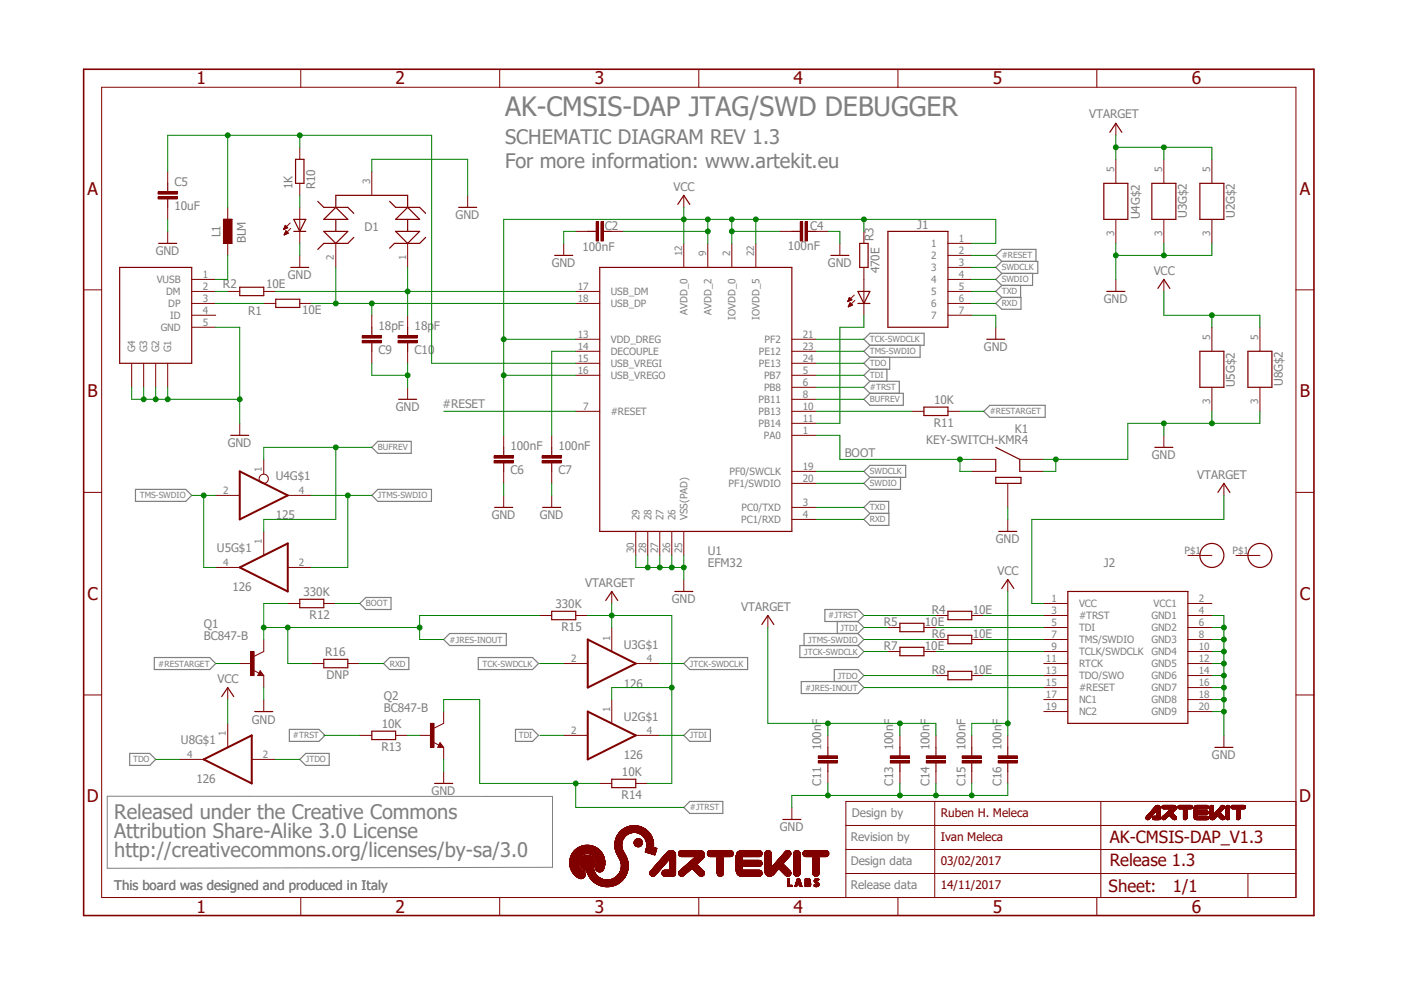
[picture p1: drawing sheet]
<svg xmlns="http://www.w3.org/2000/svg" width="297mm" height="210mm" viewBox="0 0 297 210" stroke-linecap="round" stroke-linejoin="round" font-family="sans-serif">
<defs><g id="words">
<text font-size="5.6" fill="#808080" x="106.8" y="24.5">AK-CMSIS-DAP JTAG/SWD DEBUGGER</text>
<g font-size="4.2" fill="#808080">
<text x="106.9" y="30.5">SCHEMATIC DIAGRAM REV 1.3</text>
<text x="106.9" y="35.5">For more information: www.artekit.eu</text>
<text x="24.2" y="173.3">Released under the Creative Commons</text>
<text x="24.2" y="177.3">Attribution Share-Alike 3.0 License</text>
<text x="24.2" y="181.3">http://creativecommons.org/licenses/by-sa/3.0</text>
</g>
<g font-size="3.7" fill="#800000">
<text x="41.6" y="17.9">1</text>
<text x="83.7" y="17.9">2</text>
<text x="125.8" y="17.9">3</text>
<text x="167.9" y="17.9">4</text>
<text x="210" y="17.9">5</text>
<text x="252.1" y="17.9">6</text>
<text x="18.5" y="41.2">A</text>
<text x="275" y="41.2">A</text>
<text x="18.5" y="84">B</text>
<text x="275" y="84">B</text>
<text x="18.5" y="126.9">C</text>
<text x="275" y="126.9">C</text>
<text x="18.4" y="169.7">D</text>
<text x="274.8" y="169.7">D</text>
<text x="41.6" y="193">1</text>
<text x="83.7" y="193">2</text>
<text x="125.8" y="193">3</text>
<text x="167.9" y="193">4</text>
<text x="210" y="193">5</text>
<text x="252.1" y="193">6</text>
</g>
<g font-size="3.6" fill="#800000">
<text x="234.8" y="178.4">AK-CMSIS-DAP_V1.3</text>
<text x="234.8" y="183.2">Release 1.3</text>
<text x="234.5" y="188.7">Sheet:</text>
<text x="248.1" y="188.6">1/1</text>
</g>
<text font-size="2.8" fill="#808080" x="24.2" y="188.3">This board was designed and produced in Italy</text>
<g font-size="2.5" fill="#808080">
<text x="230.4" y="25.1">VTARGET</text>
<text x="36.9" y="39.4">C5</text>
<text x="61.9" y="40" transform="rotate(-90 61.9 40)">1K</text>
<text x="66.7" y="40" transform="rotate(-90 66.7 40)">R10</text>
<text x="142.5" y="40.3">VCC</text>
<text x="36.9" y="44.5">10uF</text>
<text x="96.4" y="46.4">GND</text>
<text x="46.7" y="50.2" transform="rotate(-90 46.7 50.2)">L1</text>
<text x="52" y="51.5" transform="rotate(-90 52 51.5)">BLM</text>
<text x="123.2" y="53.1">100nF</text>
<text x="127.9" y="48.6">C2</text>
<text x="166.7" y="52.9">100nF</text>
<text x="171.4" y="48.6">C4</text>
<text x="184.8" y="51" transform="rotate(-90 184.8 51)">R3</text>
<text x="194.1" y="48.4">J1</text>
<text x="32.9" y="54">GND</text>
<text x="60.9" y="59.1">GND</text>
<text x="116.7" y="56.6">GND</text>
<text x="175.1" y="56.6">GND</text>
<text x="186.1" y="57.8" transform="rotate(-90 186.1 57.8)">470E</text>
<text x="244.1" y="58.1">VCC</text>
<text x="47.2" y="60.9">R2</text>
<text x="56.3" y="60.9">10E</text>
<text x="233.5" y="64.2">GND</text>
<text x="52.5" y="66.7">R1</text>
<text x="63.9" y="66.5">10E</text>
<text x="80.1" y="69.9">18pF</text>
<text x="87.7" y="69.9">18pF</text>
<text x="80.1" y="74.9">C9</text>
<text x="87.7" y="74.9">C10</text>
<text x="208.2" y="74.3">GND</text>
<text x="83.7" y="87">GND</text>
<text x="93.6" y="86.2">#RESET</text>
<text x="197.6" y="85.5">10K</text>
<text x="48.2" y="94.6">GND</text>
<text x="108" y="95.3">100nF</text>
<text x="118.2" y="95.3">100nF</text>
<text x="195.9" y="93.9">KEY-SWITCH-KMR4</text>
<text x="197.5" y="90.3">R11</text>
<text x="214.7" y="91.6">K1</text>
<text x="58.3" y="101.6">U4G$1</text>
<text x="108" y="100.3">C6</text>
<text x="118.2" y="100.3">C7</text>
<text x="178.7" y="96.6">BOOT</text>
<text x="243.7" y="97.2">GND</text>
<text x="253.3" y="101.2">VTARGET</text>
<text x="58.3" y="109.9">125</text>
<text x="104" y="109.9">GND</text>
<text x="114.2" y="109.9">GND</text>
<text x="45.9" y="116.8">U5G$1</text>
<text x="149.7" y="117.5">U1</text>
<text x="210.7" y="114.9">GND</text>
<text x="49.2" y="125.1">126</text>
<text x="123.8" y="124.1">VTARGET</text>
<text x="149.7" y="120">EFM32</text>
<text x="211" y="121.5">VCC</text>
<text x="233.5" y="120">J2</text>
<text x="64.2" y="126.1">330K</text>
<text x="65.5" y="130.9">R12</text>
<text x="117.5" y="128.7">330K</text>
<text x="142.1" y="127.6">GND</text>
<text x="156.8" y="129.2">VTARGET</text>
<text x="197.1" y="129.9">R4</text>
<text x="205.8" y="129.9">10E</text>
<text x="43.1" y="135.3">BC847-B</text>
<text x="43.1" y="132.7">Q1</text>
<text x="118.8" y="133.4">R15</text>
<text x="132" y="137.2">U3G$1</text>
<text x="186.9" y="132.4">R5</text>
<text x="186.9" y="137.5">R7</text>
<text x="195.7" y="132.5">10E</text>
<text x="195.7" y="137.5">10E</text>
<text x="197.1" y="135">R6</text>
<text x="205.8" y="135">10E</text>
<text x="68.8" y="138.8">R16</text>
<text x="69.1" y="143.6">DNP</text>
<text x="197.1" y="142.6">R8</text>
<text x="205.8" y="142.6">10E</text>
<text x="46" y="144.4">VCC</text>
<text x="81.2" y="148">Q2</text>
<text x="132" y="145.4">126</text>
<text x="53.3" y="153">GND</text>
<text x="80.8" y="154.1">10K</text>
<text x="81.2" y="150.5">BC847-B</text>
<text x="132" y="152.4">U2G$1</text>
<text x="38.3" y="157.4">U8G$1</text>
<text x="80.7" y="158.8">R13</text>
<text x="132" y="160.6">126</text>
<text x="173.7" y="158.7" transform="rotate(-90 173.7 158.7)">100nF</text>
<text x="189" y="158.7" transform="rotate(-90 189 158.7)">100nF</text>
<text x="196.6" y="158.7" transform="rotate(-90 196.6 158.7)">100nF</text>
<text x="204.2" y="158.7" transform="rotate(-90 204.2 158.7)">100nF</text>
<text x="211.8" y="158.7" transform="rotate(-90 211.8 158.7)">100nF</text>
<text x="256.4" y="160.6">GND</text>
<text x="41.6" y="165.7">126</text>
<text x="131.6" y="164.2">10K</text>
<text x="173.7" y="166.3" transform="rotate(-90 173.7 166.3)">C11</text>
<text x="189" y="166.3" transform="rotate(-90 189 166.3)">C13</text>
<text x="196.6" y="166.3" transform="rotate(-90 196.6 166.3)">C14</text>
<text x="204.2" y="166.3" transform="rotate(-90 204.2 166.3)">C15</text>
<text x="211.8" y="166.3" transform="rotate(-90 211.8 166.3)">C16</text>
<text x="91.3" y="168.2">GND</text>
<text x="131.5" y="169">R14</text>
<text x="180.2" y="172.8">Design by</text>
<text x="165" y="175.9">GND</text>
<text x="180" y="177.9">Revision by</text>
<text x="180" y="183">Design data</text>
<text x="180" y="188">Release data</text>
</g>
<g font-size="2.5" fill="#7f7f7f">
<text x="241.1" y="46.4" transform="rotate(-90 241.1 46.4)">U4G$2</text>
<text x="251" y="46.1" transform="rotate(-90 251 46.1)">U3G$2</text>
<text x="261.2" y="46.1" transform="rotate(-90 261.2 46.1)">U2G$2</text>
<text x="77.1" y="48.9">D1</text>
<text x="261.2" y="81.9" transform="rotate(-90 261.2 81.9)">U5G$2</text>
<text x="271.4" y="81.7" transform="rotate(-90 271.4 81.7)">U8G$2</text>
</g>
<g font-size="2.5" fill="#800000">
<text x="199" y="172.8">Ruben H. Meleca</text>
<text x="199" y="177.9">Ivan Meleca</text>
<text x="199" y="183">03/02/2017</text>
<text x="199" y="188">14/11/2017</text>
</g>
<g font-size="2.1" fill="#808080">
<text x="78.3" y="39" transform="rotate(-90 78.3 39)">3</text>
<text x="235.7" y="36.4" transform="rotate(-90 235.7 36.4)">5</text>
<text x="245.9" y="36.4" transform="rotate(-90 245.9 36.4)">5</text>
<text x="256" y="36.4" transform="rotate(-90 256 36.4)">5</text>
<text x="197" y="52.2">1</text>
<text x="202.9" y="51.1">1</text>
<text x="202.9" y="53.6">2</text>
<text x="235.7" y="49.9" transform="rotate(-90 235.7 49.9)">3</text>
<text x="245.9" y="49.9" transform="rotate(-90 245.9 49.9)">3</text>
<text x="256" y="49.9" transform="rotate(-90 256 49.9)">3</text>
<text x="33.1" y="59.9">VUSB</text>
<text x="42.9" y="58.7">1</text>
<text x="70.7" y="54.9" transform="rotate(-90 70.7 54.9)">2</text>
<text x="85.9" y="54.9" transform="rotate(-90 85.9 54.9)">1</text>
<text x="144.3" y="54.2" transform="rotate(-90 144.3 54.2)">12</text>
<text x="149.4" y="54.2" transform="rotate(-90 149.4 54.2)">9</text>
<text x="154.5" y="54.2" transform="rotate(-90 154.5 54.2)">2</text>
<text x="159.5" y="54.2" transform="rotate(-90 159.5 54.2)">22</text>
<text x="197" y="54.8">2</text>
<text x="197" y="57.3">3</text>
<text x="197" y="59.9">4</text>
<text x="202.9" y="56.2">3</text>
<text x="202.9" y="58.7">4</text>
<text x="35.1" y="62.4">DM</text>
<text x="35.6" y="64.9">DP</text>
<text x="42.9" y="61.3">2</text>
<text x="42.9" y="63.8">3</text>
<text x="122.3" y="61.3">17</text>
<text x="122.3" y="63.8">18</text>
<text x="129.2" y="62.4">USB_DM</text>
<text x="129.2" y="64.9">USB_DP</text>
<text x="197" y="62.4">5</text>
<text x="197" y="64.9">6</text>
<text x="202.9" y="61.3">5</text>
<text x="202.9" y="63.8">6</text>
<text x="34" y="70">GND</text>
<text x="36" y="67.4">ID</text>
<text x="42.9" y="66.3">4</text>
<text x="42.9" y="68.9">5</text>
<text x="122.3" y="71.4">13</text>
<text x="145.4" y="66.6" transform="rotate(-90 145.4 66.6)">AVDD_0</text>
<text x="150.5" y="66.6" transform="rotate(-90 150.5 66.6)">AVDD_2</text>
<text x="155.6" y="67.6" transform="rotate(-90 155.6 67.6)">IOVDD_0</text>
<text x="160.7" y="67.6" transform="rotate(-90 160.7 67.6)">IOVDD_5</text>
<text x="169.8" y="71.4">21</text>
<text x="197" y="67.4">7</text>
<text x="202.9" y="66.3">7</text>
<text x="256" y="72" transform="rotate(-90 256 72)">5</text>
<text x="266.2" y="72" transform="rotate(-90 266.2 72)">5</text>
<text x="28.6" y="74.5" transform="rotate(-90 28.6 74.5)">G4</text>
<text x="31.2" y="74.5" transform="rotate(-90 31.2 74.5)">G3</text>
<text x="33.7" y="74.5" transform="rotate(-90 33.7 74.5)">G2</text>
<text x="36.2" y="74.5" transform="rotate(-90 36.2 74.5)">G1</text>
<text x="122.3" y="74">14</text>
<text x="122.3" y="76.5">15</text>
<text x="129.2" y="72.5">VDD_DREG</text>
<text x="129.2" y="75.1">DECOUPLE</text>
<text x="129.2" y="77.6">USB_VREGI</text>
<text x="160.5" y="75.1">PE12</text>
<text x="160.5" y="77.6">PE13</text>
<text x="161.8" y="72.5">PF2</text>
<text x="169.8" y="74">23</text>
<text x="169.8" y="76.5">24</text>
<text x="122.3" y="79">16</text>
<text x="129.2" y="80.1">USB_VREGO</text>
<text x="161.6" y="80.1">PB7</text>
<text x="161.6" y="82.7">PB8</text>
<text x="169.8" y="79">5</text>
<text x="169.8" y="81.6">6</text>
<text x="123.4" y="86.7">7</text>
<text x="129.2" y="87.8">#RESET</text>
<text x="160.5" y="85.2">PB11</text>
<text x="160.5" y="87.8">PB13</text>
<text x="169.8" y="84.1">8</text>
<text x="169.8" y="86.7">10</text>
<text x="169.8" y="89.2">11</text>
<text x="256" y="85.4" transform="rotate(-90 256 85.4)">3</text>
<text x="266.2" y="85.4" transform="rotate(-90 266.2 85.4)">3</text>
<text x="160.5" y="90.3">PB14</text>
<text x="161.6" y="92.8">PA0</text>
<text x="169.8" y="91.7">1</text>
<text x="55.4" y="99.9" transform="rotate(-90 55.4 99.9)">1</text>
<text x="154.3" y="100.5">PF0/SWCLK</text>
<text x="169.8" y="99.4">19</text>
<text x="169.8" y="101.9">20</text>
<text x="47.2" y="104.4">2</text>
<text x="63.2" y="104.4">4</text>
<text x="154.1" y="103">PF1/SWDIO</text>
<text x="169.8" y="107">3</text>
<text x="135.3" y="110.1" transform="rotate(-90 135.3 110.1)">29</text>
<text x="137.8" y="110.1" transform="rotate(-90 137.8 110.1)">28</text>
<text x="140.3" y="110.1" transform="rotate(-90 140.3 110.1)">27</text>
<text x="142.9" y="110.1" transform="rotate(-90 142.9 110.1)">26</text>
<text x="145.4" y="110.1" transform="rotate(-90 145.4 110.1)">VSS(PAD)</text>
<text x="156.8" y="110.6">PC1/RXD</text>
<text x="156.9" y="108.1">PC0/TXD</text>
<text x="169.8" y="109.5">4</text>
<text x="47.2" y="119.6">4</text>
<text x="55.4" y="115.1" transform="rotate(-90 55.4 115.1)">1</text>
<text x="63.2" y="119.6">2</text>
<text x="134.2" y="117" transform="rotate(-90 134.2 117)">30</text>
<text x="136.7" y="117" transform="rotate(-90 136.7 117)">28</text>
<text x="139.2" y="117" transform="rotate(-90 139.2 117)">27</text>
<text x="141.8" y="117" transform="rotate(-90 141.8 117)">26</text>
<text x="144.3" y="117" transform="rotate(-90 144.3 117)">25</text>
<text x="250.6" y="117.1">P$1</text>
<text x="260.7" y="117.1">P$1</text>
<text x="222.4" y="127.3">1</text>
<text x="222.4" y="129.8">3</text>
<text x="228.3" y="128.4">VCC</text>
<text x="228.3" y="130.9">#TRST</text>
<text x="243.6" y="130.9">GND1</text>
<text x="244" y="128.4">VCC1</text>
<text x="253.6" y="127.3">2</text>
<text x="253.6" y="129.8">4</text>
<text x="129.1" y="135.5" transform="rotate(-90 129.1 135.5)">1</text>
<text x="222.4" y="132.3">5</text>
<text x="222.4" y="134.9">7</text>
<text x="222.4" y="137.4">9</text>
<text x="228.3" y="133.5">TDI</text>
<text x="228.3" y="136">TMS/SWDIO</text>
<text x="243.6" y="133.5">GND2</text>
<text x="243.6" y="136">GND3</text>
<text x="253.6" y="132.3">6</text>
<text x="253.6" y="134.9">8</text>
<text x="253.6" y="137.4">10</text>
<text x="120.9" y="140">2</text>
<text x="136.8" y="140">4</text>
<text x="221.3" y="140">11</text>
<text x="221.3" y="142.5">13</text>
<text x="228.3" y="138.6">TCLK/SWDCLK</text>
<text x="228.3" y="141.1">RTCK</text>
<text x="228.3" y="143.6">TDO/SWO</text>
<text x="243.6" y="138.6">GND4</text>
<text x="243.6" y="141.1">GND5</text>
<text x="243.6" y="143.6">GND6</text>
<text x="253.6" y="140">12</text>
<text x="253.6" y="142.5">14</text>
<text x="221.3" y="145">15</text>
<text x="221.3" y="147.6">17</text>
<text x="228.3" y="146.2">#RESET</text>
<text x="228.3" y="148.7">NC1</text>
<text x="243.6" y="146.2">GND7</text>
<text x="243.6" y="148.7">GND8</text>
<text x="253.6" y="145">16</text>
<text x="253.6" y="147.6">18</text>
<text x="47.8" y="155.7" transform="rotate(-90 47.8 155.7)">1</text>
<text x="120.9" y="155.2">2</text>
<text x="129.1" y="150.7" transform="rotate(-90 129.1 150.7)">1</text>
<text x="136.8" y="155.2">4</text>
<text x="221.3" y="150.1">19</text>
<text x="228.3" y="151.3">NC2</text>
<text x="243.6" y="151.3">GND9</text>
<text x="253.6" y="150.1">20</text>
<text x="39.6" y="160.3">4</text>
<text x="55.6" y="160.3">2</text>
</g>
<g font-size="1.8" fill="#808080">
<text x="211.9" y="54.7">#RESET</text>
<text x="211.9" y="57.2">SWDCLK</text>
<text x="211.9" y="59.7">SWDIO</text>
<text x="211.9" y="62.3">TXD</text>
<text x="211.9" y="64.8">RXD</text>
<text x="184" y="72.4">TCK-SWDCLK</text>
<text x="184" y="74.9">TMS-SWDIO</text>
<text x="184" y="77.5">TDO</text>
<text x="184" y="80">TDI</text>
<text x="184" y="82.5">#TRST</text>
<text x="184" y="85.1">BUFREV</text>
<text x="209.4" y="87.6">#RESTARGET</text>
<text x="79.9" y="95.2">BUFREV</text>
<text x="184" y="100.3">SWDCLK</text>
<text x="29.5" y="105.4">TMS-SWDIO</text>
<text x="79.9" y="105.4">JTMS-SWDIO</text>
<text x="184" y="107.9">TXD</text>
<text x="184" y="102.9">SWDIO</text>
<text x="184" y="110.5">RXD</text>
<text x="77.4" y="128.3">BOOT</text>
<text x="175.2" y="130.8">#JTRST</text>
<text x="95.1" y="135.9">#JRES-INOUT</text>
<text x="171" y="135.9">JTMS-SWDIO</text>
<text x="177.8" y="133.3">JTDI</text>
<text x="33.5" y="141">#RESTARGET</text>
<text x="82.5" y="141">RXD</text>
<text x="102.1" y="141">TCK-SWDCLK</text>
<text x="145.9" y="141">JTCK-SWDCLK</text>
<text x="170.1" y="138.4">JTCK-SWDCLK</text>
<text x="177.2" y="143.5">JTDO</text>
<text x="170.3" y="146">#JRES-INOUT</text>
<text x="28.2" y="161.2">TDO</text>
<text x="62" y="156.2">#TRST</text>
<text x="64.7" y="161.2">JTDO</text>
<text x="109.7" y="156.2">TDI</text>
<text x="145.9" y="156.2">JTDI</text>
<text x="145.9" y="171.4">#JTRST</text>
</g>
</g></defs>
<path d="M17.2 14.3l261.1 179.9M278.3 14.3l-261.1 179.9" fill="none" stroke="#fff" stroke-width=".21"/>
<path d="M22.7 168.4h94.2v15l-94.2 .2z" fill="none" stroke="#808080" stroke-width=".21"/>
<g fill="none" stroke="#808080" stroke-width=".25">
<path d="M211.9 55.3l-1.2-1.3 1.2-1.3h7.3v2.6M211.9 55.3h7.6v2.5h-7.6M211.9 55.3l-1.2 1.3 1.2 1.2M211.9 57.8l-1.2 1.3 1.2 1.3M218.4 57.8v2.6h-6.5M182.8 71.8l1.2-1.3h11.5v2.5h-11.5zM184 73l-1.2 1.3 1.2 1.3M184 75.6l-1.2 1.2 1.2 1.3M184 78.1l-1.2 1.3 1.2 1.2M187.6 78.1v2.5M188.2 75.6v2.5h-4.2M194.6 73v2.6h-10.6"/>
<path d="M210.7 64.2l1.2-1.3h4.1v2.5h-4.1zM211.9 60.4l-1.2 1.2 1.2 1.3M215.9 60.4v2.5M79.9 93.3h7.1v2.6h-7.1l-1.2-1.3zM182.8 84.5l1.2-1.3h7.1v2.5h-7.1zM182.8 99.7l1.2-1.3h7.6v2.6h-7.6zM184 80.6l-1.2 1.3 1.2 1.3M184 80.6h6.2v2.6M209.4 85.7h11.7v2.6h-11.7l-1.3-1.3zM28.7 103.5h10.6l1.3 1.3-1.3 1.2h-10.6zM78.7 104.8l1.2-1.3h11.4v2.5h-11.4zM182.8 109.9l1.2-1.3h4v2.5h-4z"/>
<path d="M184 108.6l-1.2-1.3 1.2-1.3h4v2.6M184 101l-1.2 1.2 1.2 1.3h6.5v-2.5M32.6 139.1h11.8l1.2 1.2-1.2 1.3h-11.8zM76.1 127.6l1.3-1.2h5.3v2.5h-5.3zM82.4 139.1h4.1v2.5h-4.1l-1.2-1.3zM95.1 134h12v2.5h-12l-1.2-1.2zM101.2 139.1h11.4l1.3 1.2-1.3 1.3h-11.4zM145.9 139.1h12.3v2.5h-12.3l-1.2-1.3zM169.2 136.5h12.3l1.3 1.3-1.3 1.3h-12.3zM174.5 128.9h7l1.3 1.3-1.3 1.2h-7zM177.1 131.4v2.6M181.5 131.4l1.3 1.3-1.3 1.3"/>
<path d="M181.5 134h-11.4v2.5M181.5 134l1.3 1.3-1.3 1.2M27.4 159.3h4.3l1.2 1.3-1.2 1.3h-4.3zM61.2 154.3h6.3l1.2 1.2-1.2 1.3h-6.3zM109.1 154.3h3.5l1.3 1.2-1.3 1.3h-3.5zM144.7 155.5l1.2-1.2h4.4v2.5h-4.4zM169.5 144.1h12l1.3 1.3-1.3 1.3h-12zM176.5 144.1v-2.5h5l1.3 1.3-1.3 1.2M63.4 160.6l1.3-1.3h4.9v2.6h-4.9zM144.7 170.8l1.2-1.3h7v2.5h-7z"/>
</g>
<g fill="none" stroke="#800000" stroke-width=".21">
<path d="M40.6 59.1h5M144.7 41.3v2.6M27.9 76.8v5.1M30.4 76.8v5.1M32.9 76.8v5.1M35.5 76.8v5.1M40.6 61.6h5M40.6 64.2h5M40.6 66.7h5M40.6 69.2h5M50.7 89.5v2.6M178.9 174.6h54.1"/>
<path d="M178.9 179.7h54.1M197.7 169.5v20.3M178.9 184.7h54.1"/>
</g>
<path d="M25.3 56.6h15.3v20.2h-15.3zM143.4 43.2l1.3-1.9 1.2 1.9M48.8 92.1h3.8" fill="none" stroke="#800000" stroke-width=".25"/>
<path d="M127.1 46.9h.5v4.1h-.5z" fill-rule="evenodd" fill="#800000"/>
<path d="M127.1 46.9h.5v4.1h-.5z" fill="none" stroke="#800000" stroke-width=".21"/>
<path d="M126.1 46.9h.5v4.1h-.5z" fill-rule="evenodd" fill="#800000"/>
<path d="M121.8 48.9h2.5M126.1 46.9h.5v4.1h-.5zM129.4 48.9h2.6" fill="none" stroke="#800000" stroke-width=".21"/>
<path d="M124.3 48.9h2.1M127.4 48.9h2" fill="none" stroke="#800000" stroke-width=".25"/>
<path d="M170.3 46.9h.5v4.1h-.5z" fill-rule="evenodd" fill="#800000"/>
<path d="M170.3 46.9h.5v4.1h-.5z" fill="none" stroke="#800000" stroke-width=".21"/>
<path d="M169.3 46.9h.5v4.1h-.5z" fill-rule="evenodd" fill="#800000"/>
<path d="M48.2 43.9v2.5M48.2 51.5v2.5M119.3 51.5v2.5M165 48.9h2.5M169.3 46.9h.5v4.1h-.5zM172.6 48.9h2.5M177.7 51.5v2.5M48.2 61.6h2.5M55.8 64.2h2.5M55.8 61.6h2.5M63.4 64.2h2.6" fill="none" stroke="#800000" stroke-width=".21"/>
<path d="M47.3 46.4h1.8v5.1h-1.8zM117.3 54h3.9M167.5 48.9h2M170.6 48.9h2M175.8 54h3.8M50.7 60.7h5.1v1.8h-5.1zM58.3 63.3h5.1v1.7h-5.1z" fill="none" stroke="#800000" stroke-width=".25"/>
<path d="M47.4 46.4h1.5v5.1h-1.5z" fill-rule="evenodd" fill="#800000"/>
<path d="M47.4 46.4h1.5v5.1h-1.5z" fill="none" stroke="#800000" stroke-width=".21"/>
<path d="M33.4 41.6h4.1v.5h-4.1z" fill-rule="evenodd" fill="#800000"/>
<path d="M33.4 41.6h4.1v.5h-4.1z" fill="none" stroke="#800000" stroke-width=".21"/>
<path d="M33.4 40.6h4.1v.5h-4.1z" fill-rule="evenodd" fill="#800000"/>
<path d="M35.5 36.2v2.6M33.4 40.6h4.1v.5h-4.1zM35.5 43.9v2.5M35.5 48.9v2.6M144.7 122.6v2.5" fill="none" stroke="#800000" stroke-width=".21"/>
<path d="M35.5 38.8v2M33.6 51.5h3.8M35.5 41.8v2.1M142.7 125.1h3.9" fill="none" stroke="#800000" stroke-width=".25"/>
<path d="M76.6 71h4.1v.5h-4.1z" fill-rule="evenodd" fill="#800000"/>
<path d="M76.6 71h4.1v.5h-4.1z" fill="none" stroke="#800000" stroke-width=".21"/>
<path d="M76.6 72h4.1v.5h-4.1z" fill-rule="evenodd" fill="#800000"/>
<path d="M76.6 72h4.1v.5h-4.1zM78.7 66.7v2.5M78.7 74.3v2.5" fill="none" stroke="#800000" stroke-width=".21"/>
<path d="M78.7 69.2v2M78.7 72.3v2" fill="none" stroke="#800000" stroke-width=".25"/>
<path d="M84.2 71h4.1v.5h-4.1z" fill-rule="evenodd" fill="#800000"/>
<path d="M84.2 71h4.1v.5h-4.1z" fill="none" stroke="#800000" stroke-width=".21"/>
<path d="M84.2 72h4.1v.5h-4.1z" fill-rule="evenodd" fill="#800000"/>
<g fill="none" stroke="#800000" stroke-width=".21">
<path d="M144.7 51.5v5.1M149.7 51.5v5.1M154.8 51.5v5.1M159.9 51.5v5.1M84.2 72h4.1v.5h-4.1zM86.2 66.7v2.5M86.2 74.3v2.5M121.8 61.6h5.1M121.8 64.2h5.1M121.8 71.8h5.1M121.8 74.3h5.1M121.8 76.8h5.1"/>
<path d="M121.8 79.4h5.1M167.5 71.8h5.1M167.5 74.3h5.1M167.5 76.8h5.1M167.5 79.4h5.1M210.7 69.2v2.6M86.2 81.9v2.6M121.8 87h5.1M167.5 87h5.1M167.5 81.9h5.1M167.5 84.5h5.1M167.5 89.5h5.1"/>
<path d="M167.5 92.1h5.1M167.5 99.7h5.1M134.5 112.4v5.1M137 112.4v5.1M139.6 112.4v5.1M142.1 112.4v5.1M144.7 112.4v5.1M167.5 102.2h5.1M167.5 107.3h5.1M167.5 109.9h5.1"/>
</g>
<path d="M126.9 56.6h40.6v55.8h-40.6zM86.2 69.2v2M86.2 72.3v2M208.7 71.8h3.9M84.3 84.5h3.8" fill="none" stroke="#800000" stroke-width=".25"/>
<path d="M104.5 96.4h4.1v.5h-4.1z" fill-rule="evenodd" fill="#800000"/>
<path d="M104.5 96.4h4.1v.5h-4.1z" fill="none" stroke="#800000" stroke-width=".21"/>
<path d="M104.5 97.4h4.1v.5h-4.1z" fill-rule="evenodd" fill="#800000"/>
<path d="M104.5 97.4h4.1v.5h-4.1zM106.6 92.1v2.5M106.6 99.7v2.5" fill="none" stroke="#800000" stroke-width=".21"/>
<path d="M106.6 94.6v2M106.6 97.7v2" fill="none" stroke="#800000" stroke-width=".25"/>
<path d="M114.7 96.4h4v.5h-4z" fill-rule="evenodd" fill="#800000"/>
<path d="M114.7 96.4h4v.5h-4z" fill="none" stroke="#800000" stroke-width=".21"/>
<path d="M114.7 97.4h4v.5h-4z" fill-rule="evenodd" fill="#800000"/>
<g fill="none" stroke="#800000" stroke-width=".21">
<path d="M78.7 36.2v5.1M236.1 26.1v2.5M236.1 33.7v5.1M246.2 33.7v5.1M256.4 33.7v5.1M71 51.5v5.1M86.2 51.5v5.1M98.9 41.3v2.6M182.8 48.9v2.6M182.8 56.6v10.1M200.5 51.5h5.1M200.5 54h5.1"/>
<path d="M200.5 56.6h5.1M200.5 59.1h5.1M236.1 46.4v5.1M236.1 59.1v2.5M246.2 46.4v5.1M246.2 59.1v2.5M256.4 46.4v5.1M179.3 63.8h.1M179.4 63.7h.2M179.4 63.6h.4M179.5 63.5h.5M179.5 64.9h.1"/>
<path d="M179.5 63.4h.7M179.5 63.3h.6M179.5 64.8h.2M179.5 63.2h.5M179.5 64.7h.4M179.6 63.1h.3M179.6 64.6h.5M179.6 64.6h.7M179.6 63h.2M179.6 64.5h.7M179.7 62.9h.1M179.7 64.4h.5"/>
<path d="M179.7 64.3h.4M179.7 64.2h.3M179.8 64.1h.1M179.8 64.1l.5 .4-.8 .4zM180.2 63.4l-.5-.5-.4 .9M180.2 63.4l-.9 .4M180.7 62.4l-1.4 1.4M180.8 63.5l-1.3 1.4M200.5 64.2h5.1M200.5 61.6h5.1M200.5 66.7h5.1M256.4 69.2v5.1"/>
<path d="M266.5 69.2v5.1M55.8 97.2v3M114.7 97.4h4v.5h-4zM116.7 92.1v2.5M116.7 99.7v2.5M246.2 92.1v2.5M256.4 81.9v5.1M266.5 81.9v5.1M45.6 104.8h5.1M55.8 112.4v5.1M60.9 104.8h5.1M106.6 104.8v2.5"/>
<path d="M116.7 104.8v2.5M258.9 102.2v2.6M45.6 120h5.1M60.9 120h5.1M129.4 125.1v2.5M129.4 132.7v5.1M187.8 132.7h2.6M187.8 137.8h2.6M195.5 132.7h2.5M195.5 137.8h2.5M198 130.2h2.5M198 135.3h2.5"/>
<path d="M205.6 130.2h2.5M205.6 135.3h2.5M48.2 153v5.1M119.3 155.5h5M119.3 140.3h5M129.4 148v5M134.5 155.5h5.1M134.5 140.3h5.1M198 142.9h2.5M205.6 142.9h2.5M258.9 155.5v2.6M38 160.6h5.1"/>
<path d="M53.3 160.6h5"/>
<circle cx="55.8" cy="101.3" r=".98"/>
</g>
<g fill="none" stroke="#800000" stroke-width=".25">
<path d="M233.5 38.8h5.1v7.6h-5.1zM234.8 28l1.3-1.9 1.2 1.9M243.7 38.8h5.1v7.6h-5.1zM253.8 38.8h5.1v7.6h-5.1zM67.2 42.6l1.3 1.3h5.1l1.2 1.2M68.5 46.4l2.5-2.5 2.6 2.5zM68.5 48.9h5.1l-2.6 2.6zM71 43.9v-2.6h15.2v2.6M71 46.4v2.5M74.8 50.2l-1.2 1.3h-5.1l-1.3 1.2M82.4 42.6l1.3 1.3h5.1l1.2 1.2M83.7 46.4l2.5-2.5 2.6 2.5z"/>
<path d="M83.7 48.9h5.1l-2.6 2.6zM86.2 46.4v2.5M90 50.2l-1.2 1.3h-5.4l-1 1M97 43.9h3.8M181.9 51.5h1.7v5.1h-1.7zM187.8 48.9h12.7v20.3h-12.7zM181.5 61.6h2.5l-1.2 2.6zM181.5 64.2h2.5M234.1 61.6h3.9M244.9 61l1.3-1.9 1.3 1.9M253.8 74.3h5.1v7.6h-5.1zM264 74.3h5.1v7.6h-5.1z"/>
<path d="M116.7 94.6v2M116.7 97.7v2M244.3 94.6h3.8M104.6 107.3h3.9M114.8 107.3h3.8M257.6 104.1l1.3-1.9 1.3 1.9M128.1 127l1.3-1.9 1.3 1.9M190.4 131.8h5.1v1.8h-5.1zM190.4 136.9h5.1v1.8h-5.1zM200.5 129.3h5.1v1.8h-5.1zM200.5 134.4h5.1v1.7h-5.1zM200.5 142h5.1v1.8h-5.1z"/>
<path d="M257 158.1h3.8"/>
</g>
<path d="M50.7 99.7l10.2 5.1-10.2 5.1zM50.7 120l10.2-5.1v10.2zM124.3 135.3l10.2 5-10.2 5.1zM124.3 150.5l10.2 5-10.2 5.1zM43.1 160.6l10.2-5.1v10.2z" fill="none" stroke="#800000" stroke-width=".42"/>
<path d="M173.1 159.9h4.1v.5h-4.1z" fill-rule="evenodd" fill="#800000"/>
<path d="M173.1 159.9h4.1v.5h-4.1z" fill="none" stroke="#800000" stroke-width=".21"/>
<path d="M173.1 160.9h4.1v.5h-4.1z" fill-rule="evenodd" fill="#800000"/>
<path d="M175.1 155.5v2.6M173.1 160.9h4.1v.5h-4.1zM175.1 163.2v2.5" fill="none" stroke="#800000" stroke-width=".21"/>
<path d="M175.1 158.1v2M175.1 161.1v2.1" fill="none" stroke="#800000" stroke-width=".25"/>
<path d="M188.3 159.9h4.1v.5h-4.1z" fill-rule="evenodd" fill="#800000"/>
<path d="M188.3 159.9h4.1v.5h-4.1z" fill="none" stroke="#800000" stroke-width=".21"/>
<path d="M188.3 160.9h4.1v.5h-4.1z" fill-rule="evenodd" fill="#800000"/>
<path d="M190.4 155.5v2.6M188.3 160.9h4.1v.5h-4.1zM190.4 163.2v2.5" fill="none" stroke="#800000" stroke-width=".21"/>
<path d="M190.4 158.1v2M190.4 161.1v2.1" fill="none" stroke="#800000" stroke-width=".25"/>
<path d="M196 159.9h4v.5h-4z" fill-rule="evenodd" fill="#800000"/>
<path d="M196 159.9h4v.5h-4z" fill="none" stroke="#800000" stroke-width=".21"/>
<path d="M196 160.9h4v.5h-4z" fill-rule="evenodd" fill="#800000"/>
<path d="M198 155.5v2.6M196 160.9h4v.5h-4zM198 163.2v2.5" fill="none" stroke="#800000" stroke-width=".21"/>
<path d="M198 158.1v2M198 161.1v2.1" fill="none" stroke="#800000" stroke-width=".25"/>
<path d="M203.5 159.9h4.1v.5h-4.1z" fill-rule="evenodd" fill="#800000"/>
<path d="M203.5 159.9h4.1v.5h-4.1z" fill="none" stroke="#800000" stroke-width=".21"/>
<path d="M203.5 160.9h4.1v.5h-4.1z" fill-rule="evenodd" fill="#800000"/>
<path d="M205.6 155.5v2.6M203.5 160.9h4.1v.5h-4.1zM205.6 163.2v2.5" fill="none" stroke="#800000" stroke-width=".21"/>
<path d="M205.6 158.1v2M205.6 161.1v2.1" fill="none" stroke="#800000" stroke-width=".25"/>
<path d="M211.2 159.9h4v.5h-4z" fill-rule="evenodd" fill="#800000"/>
<path d="M211.2 159.9h4v.5h-4z" fill="none" stroke="#800000" stroke-width=".21"/>
<path d="M211.2 160.9h4v.5h-4z" fill-rule="evenodd" fill="#800000"/>
<g fill="none" stroke="#800000" stroke-width=".21">
<path d="M63.4 31.2v2.5M63.4 38.8v2.5M60 48.5h.2M60 48.4h.3M60.1 48.3h.4M60.1 48.2h.6M60.1 49.6h.1M60.2 48.1h.6M60.2 49.5h.3M60.2 48h.5M60.2 49.4h.5M60.2 47.9h.4"/>
<path d="M60.2 49.4h.7M60.3 47.8h.2M60.3 49.3h.7M60.3 47.7h.1M60.3 49.2h.6M60.4 47.7l-.4 .9M60.4 47.7l.5 .5-.9 .4M60.4 49.1h.4M60.4 49h.3M60.4 48.9h.2M60.5 48.8h.1M60.5 48.8l-.4 .9"/>
<path d="M60.5 48.8l.5 .5-.9 .4M61.4 47.2l-1.4 1.4M61.5 48.3l-1.4 1.4M63.4 43.9v7.6M63.4 54v2.6M55.8 137.8l-2 1M162.4 130.2v2.5M213.2 122.6v2.5M53.6 141.7l1.2 .7M55 141.9l.8 1h-1.3zM213.2 155.5v2.6M167.5 170.8v2.5"/>
<path d="M211.2 160.9h4v.5h-4zM213.2 163.2v2.5"/>
</g>
<path d="M62.5 33.7h1.8v5.1h-1.8zM61.5 56.6h3.8M62.1 46.4h2.6l-1.3 2.5zM62.1 48.9h2.6M161.2 132.1l1.2-1.9 1.3 1.9M211.9 124.5l1.3-1.9 1.3 1.9M55 142.4l.2 .2h-.4l.2-.5 .5 .6h-.7M213.2 158.1v2M165.6 173.3h3.8M213.2 161.1v2.1" fill="none" stroke="#800000" stroke-width=".25"/>
<path d="M53 137.8h.8v5.1h-.8z" fill-rule="evenodd" fill="#800000"/>
<path d="M192.9 87h2.6M200.5 87h2.6M53 137.8h.8v5.1h-.8zM55.8 135.3v2.5M60.9 127.6h2.5M68.5 127.6h2.5M50.7 140.3h2.6M55.8 142.9v2.5M55.8 148v2.5M91.7 157l1.2 .6M93.1 157.1l.8 1h-1.3zM93.9 153l-2.1 1" fill="none" stroke="#800000" stroke-width=".21"/>
<path d="M195.5 86.1h5v1.8h-5zM63.4 126.7h5.1v1.8h-5.1zM53.9 150.5h3.8M93.1 157.6l.1 .2h-.4l.3-.5 .5 .6h-.8" fill="none" stroke="#800000" stroke-width=".25"/>
<path d="M91.1 153h.7v5.1h-.7z" fill-rule="evenodd" fill="#800000"/>
<g fill="none" stroke="#800000" stroke-width=".21">
<path d="M21.5 18.5h252.7v171.3h-252.7zM63.6 14.6v3.9M105.7 14.6v3.9M147.8 14.6v3.9M189.9 14.6v3.9M232 14.6v3.9M17.7 61.3h3.8M274.2 61.3h3.8M205.6 97.2h5.1M205.6 99.7h5.1M215.7 97.2h5.1M215.7 99.7h5.1"/>
<path d="M17.7 104.1h3.8M213.2 102.2v5.1M213.2 109.9v2.5M251.3 117.5h5.1M261.5 117.5h5M274.2 104.1h3.8M114.2 130.2h2.5M121.8 130.2h2.5M220.8 130.2h5.1M220.8 127.6h5.1M220.8 132.7h5.1M220.8 135.3h5.1"/>
<path d="M220.8 137.8h5.1M251.3 130.2h5.1M251.3 127.6h5.1M251.3 132.7h5.1M251.3 135.3h5.1M251.3 137.8h5.1M17.7 147h3.8M48.2 145.4v2.6M66 140.3h2.5M73.6 140.3h2.5M76.1 155.5h2.6M83.7 155.5h2.5"/>
<path d="M88.8 155.5h2.5M91.1 153h.7v5.1h-.7zM93.9 150.5v2.5M93.9 158.1v2.5M220.8 140.3h5.1M220.8 142.9h5.1M220.8 145.4h5.1M220.8 148h5.1M220.8 150.5h5.1M251.3 140.3h5.1M251.3 142.9h5.1M251.3 145.4h5.1"/>
<path d="M251.3 148h5.1M251.3 150.5h5.1M274.2 147h3.8M93.9 163.2v2.5M126.9 165.7h2.5M134.5 165.7h2.5M232.9 169.5v20.3M232.9 179.7h41.3M232.9 174.6h41.3M274.2 169.5h-95.3v20.3M63.6 189.8v3.8M105.7 189.8v3.8"/>
<path d="M147.8 189.8v3.8M189.9 189.8v3.8M232 189.8v3.8M232.9 184.7h41.3M264 184.7v5.1"/>
</g>
<g fill="none" stroke="#800000" stroke-width=".25">
<path d="M210.7 94.6l5 2.6v2.5M210.7 97.2v2.5M210.7 101h5.3v1.2h-5.3zM211.3 112.4h3.8M68.5 139.4h5.1v1.8h-5.1zM116.7 129.3h5.1v1.8h-5.1zM225.9 125.1h25.4v27.9h-25.4zM46.9 147.3l1.3-1.9 1.2 1.9M78.7 154.6h5v1.8h-5zM91.9 165.7h3.9M129.4 164.8h5.1v1.8h-5.1z"/>
<circle cx="256.4" cy="117.5" r="2.54"/>
<circle cx="266.5" cy="117.5" r="2.54"/>
</g>
<path d="M17.7 14.6h260.3v179h-260.3z" fill="none" stroke="#800000" stroke-width=".34"/>
<path d="M45.6 69.2h5.1v15.3M27.9 81.9v2.6h2.5" fill="none" stroke="#008000" stroke-width=".21"/>
<circle cx="50.7" cy="84.5" r=".51" fill="#008000"/>
<g fill="none" stroke="#008000" stroke-width=".21">
<path d="M30.4 81.9v2.6h20.3"/>
<circle cx="50.7" cy="84.5" r=".51"/>
</g>
<circle cx="30.4" cy="84.5" r=".51" fill="#008000"/>
<g fill="none" stroke="#008000" stroke-width=".21">
<path d="M32.9 81.9v2.6"/>
<circle cx="30.4" cy="84.5" r=".51"/>
</g>
<circle cx="32.9" cy="84.5" r=".51" fill="#008000"/>
<g fill="none" stroke="#008000" stroke-width=".21">
<path d="M35.5 81.9v2.6"/>
<circle cx="32.9" cy="84.5" r=".51"/>
</g>
<circle cx="35.5" cy="84.5" r=".51" fill="#008000"/>
<g fill="none" stroke="#008000" stroke-width=".21">
<path d="M35.5 46.4v2.5M121.8 48.9h-2.5v2.6M175.1 48.9h2.6v2.6M78.7 76.8v2.6h7.5M86.2 76.8v5.1M50.7 84.5v5"/>
<circle cx="35.5" cy="84.5" r=".51"/>
</g>
<circle cx="86.2" cy="79.4" r=".51" fill="#008000"/>
<g fill="none" stroke="#008000" stroke-width=".21">
<path d="M106.6 102.2v2.6M116.7 102.2v2.6M134.5 117.5v2.5h2.5M144.7 117.5v5.1"/>
<circle cx="86.2" cy="79.4" r=".51"/>
</g>
<circle cx="144.6" cy="120" r=".51" fill="#008000"/>
<g fill="none" stroke="#008000" stroke-width=".21">
<path d="M137 117.5v2.5h7.7"/>
<circle cx="144.6" cy="120" r=".51"/>
</g>
<circle cx="137" cy="120" r=".51" fill="#008000"/>
<g fill="none" stroke="#008000" stroke-width=".21">
<path d="M139.6 117.5v2.5"/>
<circle cx="137" cy="120" r=".51"/>
</g>
<circle cx="139.6" cy="120" r=".51" fill="#008000"/>
<g fill="none" stroke="#008000" stroke-width=".21">
<path d="M142.1 117.5v2.5"/>
<circle cx="139.6" cy="120" r=".51"/>
</g>
<circle cx="142.1" cy="120" r=".51" fill="#008000"/>
<g fill="none" stroke="#008000" stroke-width=".21">
<path d="M236.1 51.5v7.6M256.4 51.5v2.5h-10.2"/>
<circle cx="142.1" cy="120" r=".51"/>
</g>
<circle cx="236" cy="54" r=".51" fill="#008000"/>
<g fill="none" stroke="#008000" stroke-width=".21">
<path d="M246.2 51.5v2.5h-10.1"/>
<circle cx="236" cy="54" r=".51"/>
</g>
<circle cx="246.2" cy="54" r=".51" fill="#008000"/>
<g fill="none" stroke="#008000" stroke-width=".21">
<path d="M246.2 89.5v2.6M266.5 87v2.5h-10.1"/>
<circle cx="246.2" cy="54" r=".51"/>
</g>
<circle cx="246.2" cy="89.5" r=".51" fill="#008000"/>
<g fill="none" stroke="#008000" stroke-width=".21">
<path d="M256.4 87v2.5h-10.2"/>
<circle cx="246.2" cy="89.5" r=".51"/>
</g>
<circle cx="256.4" cy="89.5" r=".51" fill="#008000"/>
<g fill="none" stroke="#008000" stroke-width=".21">
<path d="M223.4 97.2v2.5h-2.6M246.2 89.5h-7.6v7.7h-17.8"/>
<circle cx="256.4" cy="89.5" r=".51"/>
</g>
<circle cx="223.3" cy="97.2" r=".51" fill="#008000"/>
<g fill="none" stroke="#008000" stroke-width=".21">
<path d="M205.6 66.7h5.1v2.5M256.4 130.2h2.5v20.3h-2.5M256.4 132.7h2.5"/>
<circle cx="223.3" cy="97.2" r=".51"/>
</g>
<circle cx="258.9" cy="132.7" r=".51" fill="#008000"/>
<g fill="none" stroke="#008000" stroke-width=".21">
<path d="M256.4 135.3h2.5"/>
<circle cx="258.9" cy="132.7" r=".51"/>
</g>
<circle cx="258.9" cy="135.3" r=".51" fill="#008000"/>
<g fill="none" stroke="#008000" stroke-width=".21">
<path d="M256.4 137.8h2.5"/>
<circle cx="258.9" cy="135.3" r=".51"/>
</g>
<circle cx="258.9" cy="137.8" r=".51" fill="#008000"/>
<g fill="none" stroke="#008000" stroke-width=".21">
<path d="M256.4 140.3h2.5"/>
<circle cx="258.9" cy="137.8" r=".51"/>
</g>
<circle cx="258.9" cy="140.3" r=".51" fill="#008000"/>
<g fill="none" stroke="#008000" stroke-width=".21">
<path d="M256.4 142.9h2.5"/>
<circle cx="258.9" cy="140.3" r=".51"/>
</g>
<circle cx="258.9" cy="142.9" r=".51" fill="#008000"/>
<g fill="none" stroke="#008000" stroke-width=".21">
<path d="M256.4 145.4h2.5"/>
<circle cx="258.9" cy="142.9" r=".51"/>
</g>
<circle cx="258.9" cy="145.4" r=".51" fill="#008000"/>
<g fill="none" stroke="#008000" stroke-width=".21">
<path d="M256.4 148h2.5"/>
<circle cx="258.9" cy="145.4" r=".51"/>
</g>
<circle cx="258.9" cy="148" r=".51" fill="#008000"/>
<g fill="none" stroke="#008000" stroke-width=".21">
<path d="M258.9 150.5v5"/>
<circle cx="258.9" cy="148" r=".51"/>
</g>
<circle cx="258.9" cy="150.5" r=".51" fill="#008000"/>
<g fill="none" stroke="#008000" stroke-width=".21">
<path d="M78.7 36.2v-2.5h20.2v7.6M167.5 168.2h45.7M175.1 165.7v2.5"/>
<circle cx="258.9" cy="150.5" r=".51"/>
</g>
<circle cx="175.1" cy="168.2" r=".51" fill="#008000"/>
<g fill="none" stroke="#008000" stroke-width=".21">
<path d="M190.4 165.7v2.5"/>
<circle cx="175.1" cy="168.2" r=".51"/>
</g>
<circle cx="190.4" cy="168.2" r=".51" fill="#008000"/>
<g fill="none" stroke="#008000" stroke-width=".21">
<path d="M198 165.7v2.5"/>
<circle cx="190.4" cy="168.2" r=".51"/>
</g>
<circle cx="198" cy="168.2" r=".51" fill="#008000"/>
<g fill="none" stroke="#008000" stroke-width=".21">
<path d="M205.6 165.7v2.5"/>
<circle cx="198" cy="168.2" r=".51"/>
</g>
<circle cx="205.6" cy="168.2" r=".51" fill="#008000"/>
<g fill="none" stroke="#008000" stroke-width=".21">
<path d="M63.4 51.5v2.5M144.7 43.9v2.5M213.2 107.3v2.6M55.8 145.4v2.6M93.9 160.6v2.6M167.5 168.2v2.6M213.2 165.7v2.5"/>
<circle cx="205.6" cy="168.2" r=".51"/>
</g>
<circle cx="144.6" cy="46.4" r=".51" fill="#008000"/>
<g fill="none" stroke="#008000" stroke-width=".21">
<path d="M106.6 46.4h104.1v5.1h-5.1M144.7 46.4v5.1M149.7 48.9v2.6"/>
<circle cx="144.6" cy="46.4" r=".51"/>
</g>
<circle cx="149.7" cy="46.4" r=".51" fill="#008000"/>
<g fill="none" stroke="#008000" stroke-width=".21">
<path d="M149.7 46.4v2.5M154.8 48.9v2.6"/>
<circle cx="149.7" cy="46.4" r=".51"/>
</g>
<circle cx="154.8" cy="46.4" r=".51" fill="#008000"/>
<g fill="none" stroke="#008000" stroke-width=".21">
<path d="M154.8 46.4v2.5M159.9 46.4v5.1"/>
<circle cx="154.8" cy="46.4" r=".51"/>
</g>
<circle cx="159.9" cy="46.4" r=".51" fill="#008000"/>
<g fill="none" stroke="#008000" stroke-width=".21">
<path d="M132 48.9h17.7"/>
<circle cx="159.9" cy="46.4" r=".51"/>
</g>
<circle cx="149.7" cy="48.9" r=".51" fill="#008000"/>
<g fill="none" stroke="#008000" stroke-width=".21">
<path d="M154.8 48.9h10.2"/>
<circle cx="149.7" cy="48.9" r=".51"/>
</g>
<circle cx="154.8" cy="48.9" r=".51" fill="#008000"/>
<g fill="none" stroke="#008000" stroke-width=".21">
<path d="M106.6 46.4v45.7M106.6 79.4h15.2"/>
<circle cx="154.8" cy="48.9" r=".51"/>
</g>
<circle cx="106.5" cy="79.4" r=".51" fill="#008000"/>
<g fill="none" stroke="#008000" stroke-width=".21">
<path d="M106.6 71.8h15.2"/>
<circle cx="106.5" cy="79.4" r=".51"/>
</g>
<circle cx="106.5" cy="71.8" r=".51" fill="#008000"/>
<g fill="none" stroke="#008000" stroke-width=".21">
<path d="M182.8 46.4v2.5"/>
<circle cx="106.5" cy="71.8" r=".51"/>
</g>
<circle cx="182.7" cy="46.4" r=".51" fill="#008000"/>
<g fill="none" stroke="#008000" stroke-width=".21">
<path d="M246.2 66.7h20.3v2.5M256.4 66.7v2.5"/>
<circle cx="182.7" cy="46.4" r=".51"/>
</g>
<circle cx="256.4" cy="66.7" r=".51" fill="#008000"/>
<g fill="none" stroke="#008000" stroke-width=".21">
<path d="M246.2 61.6v5.1M205.6 155.5v-2.5h7.6v2.5"/>
<circle cx="256.4" cy="66.7" r=".51"/>
</g>
<circle cx="213.2" cy="153" r=".51" fill="#008000"/>
<g fill="none" stroke="#008000" stroke-width=".21">
<path d="M45.6 61.6h2.6M45.6 64.2h10.2M58.3 61.6h63.5M86.2 61.6v5.1M213.2 125.1v27.9M48.2 148v5"/>
<circle cx="213.2" cy="153" r=".51"/>
</g>
<circle cx="86.2" cy="61.6" r=".51" fill="#008000"/>
<g fill="none" stroke="#008000" stroke-width=".21">
<path d="M86.2 56.6v5M66 64.2h55.8M78.7 64.2v2.5"/>
<circle cx="86.2" cy="61.6" r=".51"/>
</g>
<circle cx="78.7" cy="64.2" r=".51" fill="#008000"/>
<g fill="none" stroke="#008000" stroke-width=".21">
<path d="M71 56.6v7.6"/>
<circle cx="78.7" cy="64.2" r=".51"/>
</g>
<circle cx="71" cy="64.2" r=".51" fill="#008000"/>
<g fill="none" stroke="#008000" stroke-width=".21">
<path d="M35.5 28.6h55.8M48.2 28.6v15.3M48.2 54v5.1h-2.6"/>
<circle cx="71" cy="64.2" r=".51"/>
</g>
<circle cx="48.2" cy="28.6" r=".51" fill="#008000"/>
<g fill="none" stroke="#008000" stroke-width=".21">
<path d="M35.5 28.6v7.6M63.4 28.6v2.6M91.3 28.6v48.2h30.5"/>
<circle cx="48.2" cy="28.6" r=".51"/>
</g>
<circle cx="63.4" cy="28.6" r=".51" fill="#008000"/>
<g fill="none" stroke="#008000" stroke-width=".21">
<path d="M205.6 54h5.1M205.6 56.6h5.1M205.6 59.1h5.1M121.8 74.3h-5.1v17.8M172.6 74.3h10.2M172.6 71.8h10.2M205.6 61.6h5.1M205.6 64.2h5.1M93.9 87h27.9M172.6 99.7h10.2M40.6 104.8h5M43.1 104.8v15.2h2.5"/>
<path d="M172.6 107.3h10.2M172.6 109.9h10.2M172.6 102.2h10.2M76.1 140.3h5.1M114.2 140.3h5.1"/>
<circle cx="63.4" cy="28.6" r=".51"/>
</g>
<circle cx="43.1" cy="104.8" r=".51" fill="#008000"/>
<g fill="none" stroke="#008000" stroke-width=".21">
<path d="M172.6 76.8h10.2M172.6 79.4h10.2M182.8 66.7v2.5h-5.1v20.3h-5.1M71 94.6v15.3h-15.2v2.5M78.7 94.6h-22.9v2.6M172.6 81.9h10.2M172.6 84.5h10.2M68.5 155.5h7.6M114.2 155.5h5.1M32.9 160.6h5.1"/>
<circle cx="43.1" cy="104.8" r=".51"/>
</g>
<circle cx="71" cy="94.6" r=".51" fill="#008000"/>
<g fill="none" stroke="#008000" stroke-width=".21">
<path d="M66 104.8h12.7M73.6 104.8v15.2h-7.6M182.8 137.8h5M182.8 132.7h5M139.6 140.3h5.1M139.6 155.5h5.1"/>
<circle cx="71" cy="94.6" r=".51"/>
</g>
<circle cx="73.6" cy="104.8" r=".51" fill="#008000"/>
<g fill="none" stroke="#008000" stroke-width=".21">
<path d="M55.8 132.7h33M60.9 127.6h-5.1v7.7M182.8 135.3h15.2"/>
<circle cx="73.6" cy="104.8" r=".51"/>
</g>
<circle cx="55.8" cy="132.7" r=".51" fill="#008000"/>
<g fill="none" stroke="#008000" stroke-width=".21">
<path d="M114.2 130.2h-25.4v5.1h5.1"/>
<circle cx="55.8" cy="132.7" r=".51"/>
</g>
<circle cx="88.8" cy="132.7" r=".51" fill="#008000"/>
<g fill="none" stroke="#008000" stroke-width=".21">
<path d="M60.9 132.7v7.6h5.1"/>
<circle cx="88.8" cy="132.7" r=".51"/>
</g>
<circle cx="60.9" cy="132.7" r=".51" fill="#008000"/>
<g fill="none" stroke="#008000" stroke-width=".21">
<path d="M236.1 33.7v-2.5h20.3v2.5M246.2 31.2v2.5M182.8 145.4h38"/>
<circle cx="60.9" cy="132.7" r=".51"/>
</g>
<circle cx="246.2" cy="31.2" r=".51" fill="#008000"/>
<g fill="none" stroke="#008000" stroke-width=".21">
<path d="M236.1 28.6v2.6"/>
<circle cx="246.2" cy="31.2" r=".51"/>
</g>
<circle cx="236" cy="31.2" r=".51" fill="#008000"/>
<g fill="none" stroke="#008000" stroke-width=".21">
<path d="M129.4 127.6v5.1M129.4 130.2h12.7v15.2h-12.7v2.6"/>
<circle cx="236" cy="31.2" r=".51"/>
</g>
<circle cx="129.4" cy="130.2" r=".51" fill="#008000"/>
<g fill="none" stroke="#008000" stroke-width=".21">
<path d="M142.1 145.4v20.3"/>
<circle cx="129.4" cy="130.2" r=".51"/>
</g>
<circle cx="142.1" cy="145.4" r=".51" fill="#008000"/>
<g fill="none" stroke="#008000" stroke-width=".21">
<path d="M258.9 104.8v5.1h-40.6v17.7h2.5M124.3 130.2h5.1M162.4 132.7v20.3h35.6v2.5M190.4 153v2.5M137 165.7h5.1"/>
<circle cx="142.1" cy="145.4" r=".51"/>
</g>
<circle cx="190.4" cy="153" r=".51" fill="#008000"/>
<g fill="none" stroke="#008000" stroke-width=".21">
<path d="M175.1 153v2.5"/>
<circle cx="190.4" cy="153" r=".51"/>
</g>
<circle cx="175.1" cy="153" r=".51" fill="#008000"/>
<g fill="none" stroke="#008000" stroke-width=".21">
<path d="M93.9 150.5v-2.5h7.6v17.7h25.4M182.8 142.9h15.2M58.3 160.6h5.1M121.8 165.7v5.1h22.9"/>
<circle cx="175.1" cy="153" r=".51"/>
</g>
<circle cx="121.8" cy="165.7" r=".51" fill="#008000"/>
<g fill="none" stroke="#008000" stroke-width=".21">
<path d="M172.6 92.1h5.1v5.1h27.9M203.1 97.2v2.5h2.5M182.8 130.2h15.2"/>
<circle cx="121.8" cy="165.7" r=".51"/>
</g>
<circle cx="203.1" cy="97.2" r=".51" fill="#008000"/>
<g fill="none" stroke="#008000" stroke-width=".21">
<path d="M63.4 41.3v2.6M172.6 87h20.3M203.1 87h5M71 127.6h5.1M198 132.7h22.8M198 137.8h22.8M208.1 130.2h12.7M208.1 135.3h12.7M45.6 140.3h5.1M86.2 155.5h2.6M208.1 142.9h12.7"/>
<circle cx="203.1" cy="97.2" r=".51"/>
</g>
<g fill="none" stroke="#800000" stroke-width=".21">
<path d="M121.5 180h5.5M121.5 179.9h5.5M121.6 179.9h5.3M121.6 179.8h5.3M121.7 179.7h5.1M121.8 179.7h4.9M121.8 179.6h4.8M121.9 179.5h4.6M122 179.5h4.5M122 179.5h4.4M122.1 179.4h4.3M122.3 179.3h3.9"/>
<path d="M122.4 179.2h3.7M122.5 179.2h3.5M122.6 179.1h3.3M122.7 179.1h3.1M122.8 179h2.8M122.9 179h2.7M123.1 178.9h2.2M123.3 178.9h1.8M123.5 178.8h1.5M123.7 178.8h1M130.1 179.3h1.5M130.1 179.2h1.5"/>
<path d="M130.1 179.2h1.4M130.1 179.1h1.4M130.1 179h1.4M130.1 178.9h1.4M130.1 178.8h1.4M130.1 178.7h1.4M130.1 178.6h1.4M130.1 178.5h1.4M130.1 178.4h1.4M130.1 178.3h1.4M130.1 178.2h1.5M130.1 178.1h1.5"/>
<path d="M130.1 179.6h1.6M130.1 179.5h1.6M130.1 179.5h1.5M130.1 179.4h1.5M130.1 178h1.5M130.2 179.7h1.5M130.2 177.8h1.5M130.2 179.9h1.6M130.2 179.8h1.5M130.2 177.6h1.5M130.2 177.6h1.6M130.3 180h1.5"/>
<path d="M130.3 179.9h1.5M130.3 177.5h1.5M130.3 177.4h1.6M130.3 177.3h1.6M130.3 177.2h1.7M130.4 177.2h1.6M130.4 177.1h1.6M130.4 177h1.8M130.5 177h1.7M130.5 176.9h1.7M130.6 176.8h1.8M130.6 176.7h1.8"/>
<path d="M130.6 176.7h1.9M130.7 176.6h1.9M130.7 176.5h2M130.7 176.5h2.1M130.8 176.4h2.2M130.9 176.3h2.2M130.9 176.3h2.3M130.9 176.2h2.4M131 176.1h2.8M131 176.1h6.3M131.1 176h6.1M131.2 175.9h6"/>
<path d="M131.2 175.9h5.9M131.3 175.8h5.8M131.3 175.8h5.7M131.4 175.7h5.5M131.4 175.6h5.5M131.5 175.6h5.3M131.6 175.6h5.2M131.7 177.9h-1.6M131.7 175.5h5M131.7 175.4h4.9M131.7 177.7h-1.5M131.8 175.4h4.8"/>
<path d="M131.8 177.5h-1.5M131.8 175.3h4.7M132 177.2l-1.7 .1M132 175.3h4.4M132 175.2h4.3M132.1 175.2h4.1M132.1 177l-1.7 .1M132.2 175.1h3.9M132.3 176.8l-1.8 .1M132.3 175h3.7M132.4 175h3.5M132.5 175h3.3"/>
<path d="M132.6 176.6l-2 .1M132.6 174.9h3.1M132.8 174.8h2.7M132.9 176.4h-2.1M133 174.8h2.4M133.1 174.8h2.2M133.3 174.7h1.7M133.6 176.1l-2.7 .1M133.8 174.6h.7M134.2 178.4h1.6M134.2 178.3h1.6M134.2 178.2h1.6"/>
<path d="M134.2 178.1h1.6M134.2 178.5h1.6M134.2 178h1.6M134.2 178.6h1.6M134.2 177.9h1.6M134.2 177.8h1.6M134.3 178.7h1.4M134.3 178.7h1.5M134.3 177.8h1.5M134.3 177.8h1.4M134.3 177.7h1.4M134.4 178.8h1.3"/>
<path d="M134.4 178.9h1.2M134.4 177.6h1.2M134.5 178.9h1.1M134.5 177.6h1.1M134.5 177.5h1M134.5 176.1h2.8M134.6 177.5h.9M134.6 179h.8M134.7 179.1h.6M134.7 177.4h.6M134.7 176.1l2.7 .1M134.9 177.4h.2"/>
<path d="M135 179.1h.1M135 176.2h2.5M135.2 176.3h2.3M135.3 176.3h2.2M135.3 176.4h2.2M135.4 176.4h2.2M135.6 176.5h2M135.7 176.6h2M135.8 176.6h1.9M135.9 176.7h1.9M136 176.8h1.8M136 176.8l1.8 .1"/>
<path d="M136.1 176.9h1.7M136.1 177h1.8M136.2 177h1.7M136.3 177.1h1.7M136.3 177.2h1.7M136.4 177.2h1.6M136.4 177.4h1.6M136.4 177.3h1.6M136.5 177.5h1.6M136.5 177.4h1.5M136.6 180h2.2M136.6 179.9h2.2"/>
<path d="M136.6 177.6h1.5M136.6 177.5h1.5M136.6 177.7h1.5M136.7 179.7h2.2M136.7 177.8h1.5M136.7 179.6h2.2M136.7 179.5h2.2M136.7 178h1.5M136.7 177.9h1.5M136.7 179.4h2.2M136.7 179.3h1.9M136.7 178.1h1.5"/>
<path d="M136.8 179.3h1.7M136.8 179.2h1.5M136.8 178.3h1.5M136.8 178.2h1.5M136.8 178.2h1.4M136.8 179.1h1.5M136.8 179h1.5M136.8 178.9h1.5M136.8 178.8h1.5M136.8 178.7h1.5M136.8 178.6h1.5M136.8 178.5h1.5"/>
<path d="M136.8 178.4h1.5M138.9 179.8h-2.3M141.6 180h.8M141.7 179.9h.6M141.9 179.9h.2M143.9 180h4.6M144 179.9h4.3M144.2 179.9h3.9M150 180h4.8M150.1 179.9h4.6M150.2 179.9h4.3M156.5 180h4.4"/>
<path d="M156.6 179.9h4.2M156.9 179.9h3.7M162.1 180h.7M162.3 179.9h.4M166.3 180h.7M166.4 179.9h.5M168.3 180h.6M168.4 179.9h.4M170.2 180h4.8M170.3 179.9h4.6M170.4 179.9h4.4M242.4 173.1h.8"/>
<path d="M242.4 172.9h.9M242.4 172.9h1M242.4 172.8h1M242.5 173.2h.6M242.5 173.3h.5M242.5 172.7h1M242.6 173.3h.4M242.6 172.7h.9M242.6 172.6h1M242.7 173.4h.2M242.7 172.5h1M242.8 172.5h1"/>
<path d="M242.8 172.4h1M242.9 172.3h1M243 172.3h.9M243 172.2h1M243.1 172.1h1M243.1 172h1M243.2 172h1M243.3 173h-.9M243.3 171.9h1M243.3 171.8h1M243.4 171.8h.9M243.5 171.7h1"/>
<path d="M243.5 172.8h-1M243.5 171.6h1M243.6 171.4h1M243.7 172.6h-1M243.7 171.4h1.7M243.8 173.1h1.6M243.8 173h1.6M243.8 171.2h1.6M243.9 173.2h1.5M243.9 173.1h1.5M243.9 172.9h1.5M243.9 172.8h1.5"/>
<path d="M243.9 172.3l-1.1 .1M243.9 171.2h1.5M244 173.3h1.4M244 172.7h1.4M244 171.1h1.4M244 173.3h1.3M244 171h1.4M244.1 172.1l-1.1 .1M244.1 171h1.3M244.1 173.4h1.1M244.1 172.6h1.3M244.1 170.9h1.3"/>
<path d="M244.2 171.9l-1 .1M244.2 170.8h1.2M244.3 170.8h1.1M244.3 170.7h1.1M244.4 170.6h1M244.4 171.7h-1M244.5 170.5h.8M244.6 171.5h-1M244.6 170.4h.6M244.7 172.6h.7M244.7 172.5h.7M244.7 172.4h.7"/>
<path d="M244.7 172.3h.7M244.7 172.2h.7M244.7 172.1h.7M244.7 172h.7M244.7 171.9h.7M244.7 171.8h.7M244.7 171.7h.7M244.7 171.6h.7M244.7 171.5h.7M244.7 171.4h.7M244.8 170.3h.3M245.4 171.3h-1.6"/>
<path d="M245.8 173.1h.8M245.8 173.1h.9M245.8 172.9h1M245.8 172.9h1.1M245.8 172.8h1.1M245.8 170.9h3M245.8 170.8h3M245.8 170.7h3M245.8 170.6h3M245.9 173.2h.6M245.9 170.9h2.9M245.9 170.5h2.8"/>
<path d="M245.9 173.3h.5M245.9 172.7h1.2M246 173.3h.4M246 172.7h1.1M246 171h2.8M246 170.4h2.6M246 172.6h1.1M246 173.4h.3M246 170.3h2.5M246.1 171.1h2.7M246.2 173.4h.1M246.2 172.5h1.1"/>
<path d="M246.2 172.5h2.3M246.3 172.4h2.1M246.4 172.3h1.9M246.5 172.3h1.7M246.5 172.2h1.7M246.6 172.1h1.5M246.7 172h1.3M246.8 173h-1M246.8 172h1.2M246.9 171.9h1.1M246.9 171.8h1.2M247 171.8h1.1"/>
<path d="M247 172.8h-1.1M247.1 171.7h1.2M247.2 171.6h1.1M247.2 171.6h1.2M247.3 172.6h-1.2M247.4 171.4h1.1M247.4 172.5h1.1M247.5 172.6h1.1M247.5 171.4h1.1M247.6 172.6h1M247.6 172.7h1.1M247.6 171.2h1.1"/>
<path d="M247.6 171.2h1.2M247.7 172.8h1.1M247.7 171.2h1.1M247.8 172.8h1M247.8 172.9h1M247.9 172.9h.9M247.9 173h.9M248 173.1h.8M248 171.9l-1.2 .1M248.1 173.1h.7M248.1 173.2h.7M248.2 173.3h.6"/>
<path d="M248.2 171.7h-1.1M248.3 173.3h.4M248.3 173.4h.3M248.5 171.5h-1.2M248.7 171.3h-1.2M249.2 170.9h3M249.2 170.8h3M249.2 170.7h3M249.2 170.6h3M249.2 170.5h3M249.3 170.9h2.8M249.3 170.5h2.8"/>
<path d="M249.3 171h2.8M249.3 170.4h2.8M249.4 171h2.7M249.4 170.3h2.6M249.5 171.1h2.4M250.4 173.1h.6M250.4 173.1h.7M250.4 173h.7M250.4 172.9h.7M250.4 172.8h.7M250.4 172.7h.7M250.4 172.6h.7"/>
<path d="M250.4 172.5h.7M250.4 172.4h.7M250.4 172.3h.7M250.4 172.2h.7M250.4 172.1h.7M250.4 172h.7M250.4 171.9h.7M250.4 171.8h.7M250.4 171.7h.7M250.4 171.6h.7M250.4 171.5h.7M250.4 171.4h.7"/>
<path d="M250.4 171.3h.7M250.4 171.2h.7M250.4 173.2h.6M250.4 173.3h.6M250.5 173.3h.4M250.6 173.4h.2M252.6 171.9h3M252.6 171.8h3M252.6 172.9h3M252.6 172.8h3M252.6 172.7h2.9M252.6 172.7h2.8"/>
<path d="M252.6 172.6h2.8M252.6 172.6h.7M252.6 172.5h.7M252.6 172.4h.7M252.6 172.3h.7M252.6 172.2h2.8M252.6 172.1h2.9M252.6 172h3M252.6 171.7h3M252.6 171.6h2.9M252.6 171.5h2.8M252.6 171.4h.7"/>
<path d="M252.6 171.3h.7M252.6 171.2h.7M252.6 171.1h2.7M252.6 171h2.8M252.6 171h2.9M252.6 170.9h2.9M252.6 170.8h3M252.6 173h3M252.6 170.7h3M252.6 170.6h3M252.7 173.1h2.9M252.7 170.6h2.9"/>
<path d="M252.8 173.2h2.8M252.8 170.5h2.8M252.8 170.5h2.7M252.9 173.3h2.6M252.9 173.3h2.5M252.9 170.4h2.5M253 173.4h2.4M253.1 170.3h2.3M255.5 172.1l-2.9 .1M255.6 170.9h-3M255.6 171.9l-3 .1M255.9 172.8h1.4"/>
<path d="M255.9 172.7h1.4M255.9 172.7h1.5M255.9 172.6h1.5M255.9 172.5h2.8M255.9 172.5h2.7M255.9 172.4h2.7M255.9 172.3l2.6 .1M255.9 172.3h.8M255.9 172.2h.8M255.9 172.1h.8M255.9 172h.8M255.9 171.9h.8"/>
<path d="M255.9 171.8h.8M255.9 171.7h.8M255.9 171.6h.8M255.9 171.5h.8M255.9 171.4h.8M255.9 171.3h.8M255.9 171.2h.8M255.9 171.1h.8M255.9 171h.8M255.9 170.9h.8M255.9 170.8h.8M255.9 170.7h.8"/>
<path d="M255.9 170.6h.8M256 172.9h1.2M256 170.6h.7M256 170.5h.6M256 173.1h1M256.1 173.2h.9M256.1 173.1h.9M256.1 170.4h.4M256.2 173.3h.6M256.2 170.3h.3M256.3 173.4h.4M256.8 172.3h1.6"/>
<path d="M256.8 172.2h1.6M256.8 172.2h1.5M256.9 172.1h1.3M257 172h1.2M257 172h1.1M257.1 173h-1.1M257.1 171.9h1M257.1 171.8h1M257.2 171.8h1M257.3 171.7h1M257.3 172.8h-1.4M257.3 171.6h1"/>
<path d="M257.4 171.6h1M257.5 171.4h1M257.5 172.6h-1.6M257.6 171.4h.9M257.6 172.6h1.1M257.7 171.2h1M257.7 172.6h1.1M257.8 172.7h1M257.8 172.7h1.1M257.9 171h.9M257.9 172.8h1.1M257.9 171h1"/>
<path d="M257.9 170.9h1M258 172.9h1M258 172.8h1M258 170.9h1M258.1 173h.9M258.1 172.9h.9M258.1 170.8h.9M258.1 170.7h.9M258.1 173.1h.9M258.2 173.1h.8M258.2 171.7h-1M258.2 170.6h.8"/>
<path d="M258.3 173.2h.7M258.3 170.6h.7M258.3 170.5h.7M258.3 170.5h.6M258.4 173.3h.5M258.4 170.4h.4M258.4 173.3h.4M258.4 171.5h-1M258.5 173.4h.3M258.5 170.3h.3M258.6 171.3h-1M258.8 171.1h-1"/>
<path d="M259.3 173.1h.8M259.3 173h.8M259.3 172.9h.8M259.3 172.8h.8M259.3 172.7h.8M259.3 172.6h.8M259.3 172.5h.8M259.3 172.4h.8M259.3 172.3h.8M259.3 172.2h.8M259.3 172.1h.8M259.3 172h.8"/>
<path d="M259.3 171.9h.8M259.3 171.8h.8M259.3 171.7h.8M259.3 171.6h.8M259.3 171.5h.8M259.3 171.4h.8M259.3 171.3h.8M259.3 171.2h.8M259.3 171.1h.8M259.3 171h.8M259.3 170.9h.8M259.3 170.8h.8"/>
<path d="M259.3 170.7h.8M259.3 170.6h.8M259.4 173.2h.6M259.4 173.1h.7M259.4 170.6h.7M259.4 170.5h.6M259.5 173.3h.5M259.5 173.3h.4M259.5 170.4h.4M259.6 173.4h.2M259.6 170.3h.2M260.4 170.8h3"/>
<path d="M260.4 170.7h3M260.4 170.6h3M260.5 170.9h2.9M260.5 170.5h2.9M260.6 171h2.7M260.6 170.4h2.7M260.6 170.3h2.6M260.7 171.1h2.4M261.6 173.1h.7M261.6 173h.7M261.6 172.9h.7M261.6 172.8h.7"/>
<path d="M261.6 172.7h.7M261.6 172.6h.7M261.6 172.5h.7M261.6 172.4h.7M261.6 172.3h.7M261.6 172.2h.7M261.6 172.1h.7M261.6 172h.7M261.6 171.9h.7M261.6 171.8h.7M261.6 171.7h.7M261.6 171.6h.7"/>
<path d="M261.6 171.5h.7M261.6 171.4h.7M261.6 171.3h.7M261.6 171.2h.7M261.6 173.2h.7M261.7 173.3h.5M261.7 173.3h.4M261.8 173.4h.2M120.5 182.9h1.8M120.5 182.8h1.8M120.5 182.7h1.8M120.5 182.6h1.8"/>
<path d="M120.5 182.5h1.8M120.5 182.4h1.8M120.5 182.3h1.8M120.5 182.2h1.8M120.5 182.1h1.8M120.5 182h1.8M120.6 183.1h1.8M120.6 183h1.8M120.6 182.9h1.7M120.6 182h1.7M120.6 181.9h1.8M120.6 181.8h1.8"/>
<path d="M120.6 183.3h1.9M120.6 183.2h1.9M120.6 181.7h1.9M120.6 181.6h1.9M120.6 183.5h2M120.6 183.4h2M120.6 181.4h2M120.7 183.6h2M120.7 183.6h1.9M120.7 181.4h1.9M120.7 183.8h2.1M120.7 183.7h2.1"/>
<path d="M120.7 183.7h2M120.7 181.2h2.1M120.8 183.8l2.1 .1M120.8 181.1h2M120.8 183.9h2.2M120.8 183.9h2.1M120.8 181h2.1M120.8 181h2.2M120.9 184l2.2 .1M120.9 184h2.1M120.9 180.9h2.2M120.9 184.1h2.4"/>
<path d="M120.9 184.1h2.3M120.9 180.8h2.4M120.9 184.2l2.6 .1M120.9 184.2h2.5M120.9 180.8h2.5M120.9 180.7h2.5M121 184.4h2.6M121 184.3h2.5M121 180.6h2.8M121 180.6h3M121.1 184.4l2.6 .1M121.1 184.4h2.5"/>
<path d="M121.1 180.5h6.3M121.1 180.4l6.3 .1M121.2 184.6h2.5M121.2 184.5h2.5M121.2 180.4h6.1M121.2 180.3h6.1M121.2 184.7h2.5M121.2 180.3h6M121.3 184.7h2.4M121.3 184.8h2.4M121.3 180.2h5.9M121.3 180.1h5.8"/>
<path d="M121.4 184.9h2.4M121.4 184.8h2.4M121.4 180.1h5.7M121.4 180h5.6M121.5 185h2.3M121.6 185.1h2.2M121.7 185.2h2M121.8 185.3h1.9M121.9 185.4h1.8M122 185.4h1.7M122 185.5h1.6M122.1 185.5h1.5"/>
<path d="M122.2 185.6h1.3M122.3 185.6h1.2M122.3 185.7h1.1M122.4 185.7h1M122.4 181.9h-1.8M122.6 181.5h-2M122.6 185.8h.6M122.6 182.5h3.2M122.6 182.4h3.2M122.7 182.8h3.1M122.7 182.7h3.1M122.7 182.6h3.1"/>
<path d="M122.7 182.3h3.1M122.7 182.2h3.1M122.7 182.1h3.1M122.7 185.8h.4M122.7 183h3.1M122.7 182.9h3.1M122.7 182h3.1M122.7 181.9h3.1M122.7 181.3h-2M122.8 183.1h2.9M122.8 183h2.9M122.8 181.9h2.9"/>
<path d="M122.8 181.8h2.9M122.8 183.2h2.9M122.8 181.7h2.8M122.9 183.3h2.7M122.9 181.7h2.7M122.9 181.6h2.7M122.9 183.4h2.7M122.9 181.5h2.6M122.9 181.1h-2.1M123 183.5h2.6M123 181.4h2.5M123.1 183.6h2.5"/>
<path d="M123.1 181.4h2.3M123.1 181.3h2.2M123.2 183.7h2.4M123.2 180.8l-2.3 .1M123.2 181.2h2.1M123.3 183.7h2.3M123.3 181.2h1.9M123.3 183.8h2.3M123.4 183.8h2.2M123.4 181.1h1.7M123.5 183.9h2.1M123.6 181h1.3"/>
<path d="M123.6 183.9h2M123.7 181h1.1M123.7 180.6l-2.7 .1M123.7 184h1.9M123.7 184l1.9 .1M123.8 180.9h.9M123.9 184.1h1.7M124 184.2h1.6M124 180.9h.5M124 184.2h1.7M124.1 184.4h1.6M124.1 184.3h1.6"/>
<path d="M124.1 184.4h1.7M124.2 184.4h1.6M124.2 184.5h1.6M124.2 184.6h1.7M124.3 184.7h1.6M124.3 184.8h1.7M124.4 184.9h1.7M124.4 185h1.7M124.5 185.1h1.7M124.5 185h1.7M124.5 180.6h2.9M124.5 185.2h1.8"/>
<path d="M124.5 185.3h1.9M124.6 185.3h1.8M124.6 185.4h1.9M124.7 185.5h1.9M124.7 185.5h2M124.7 180.6h2.8M124.8 185.6h2M124.8 185.7h2.1M124.8 185.7l2.3 .1M124.8 180.6l2.7 .1M124.9 185.8h2.4M124.9 185.8h2.3"/>
<path d="M125 185.9h2.3M125 185.9l2.6 .1M125.1 180.7h2.4M125.1 186.1h2.8M125.1 186h2.7M125.1 186.1h6.6M125.1 180.8h2.5M125.2 186.1h6.5M125.2 180.8h2.4M125.3 186.2h6.4M125.3 180.8h2.3M125.3 186.3h6.3"/>
<path d="M125.3 186.3h6.2M125.4 186.4h6.1M125.4 180.9h2.2M125.5 186.4h5.9M125.5 181h2.1M125.5 181h2.2M125.6 186.5h5.8M125.6 181.1h2.1M125.6 186.5h5.7M125.6 186.6h5.7M125.7 181.2h2M125.7 186.6h5.4"/>
<path d="M125.7 181.2h2.1M125.8 181.3h2M125.8 186.7h5.3M125.8 181.4h2M125.9 186.7h5.2M125.9 181.4h1.9M125.9 181.5h1.9M125.9 186.8h5.1M125.9 181.6h1.9M126 183.7h1.7M126 183.7h1.8M126 183.6h1.8"/>
<path d="M126 183.5h1.8M126 183.3h1.8M126 181.7h1.8M126 181.6h1.8M126 183.8h1.7M126 181.8h1.9M126 181.7h1.9M126.1 186.9h4.8M126.1 183.9h1.5M126.1 183.9h1.6M126.1 183.1h1.8M126.1 183h1.8"/>
<path d="M126.1 181.9h1.8M126.1 181.8h1.8M126.1 186.9h4.7M126.1 184h1.5M126.1 182.9h1.8M126.1 182.1h1.8M126.1 182h1.8M126.2 182.8h1.7M126.2 182.7h1.7M126.2 182.3h1.7M126.2 182.2h1.7M126.2 182.1h1.7"/>
<path d="M126.2 186.9h4.5M126.2 184.1h1.4M126.2 182.6h1.7M126.2 182.5h1.7M126.2 182.4h1.7M126.2 187h4.4M126.2 184.1h1.3M126.3 184.2h1.2M126.3 184.2h1.1M126.4 187.1h4.1M126.4 184.3h.9M126.5 187.1h3.9"/>
<path d="M126.5 184.4h.7M126.6 187.2h3.7M126.7 184.4h.3M126.7 187.2h3.5M126.9 187.3h3.1M127 187.3h2.9M127.1 187.4h2.7M127.3 187.4h2.3M127.7 187.5h1.5M127.8 183.4h-1.8M127.9 183.2h-1.9M127.9 187.5h1.1"/>
<path d="M127.9 183h-1.8M128.9 186.1h2.9M129.1 186h2.7M129.6 185.9h2.3M129.7 185.8h2.3M129.8 185.8h2.2M130 185.7h2.1M130 185.6h2.1M130.1 185.6h2M130.3 180h1.6M130.3 185.5h1.9M130.3 180.1h1.6"/>
<path d="M130.3 185.4h1.9M130.3 180.2l1.7 .1M130.3 180.2h1.6M130.4 185.4h1.9M130.4 180.3h1.6M130.4 180.4h1.7M130.4 180.4h1.6M130.5 180.6h1.6M130.5 180.5h1.6M130.5 180.6l1.7 .1M130.5 180.6h1.7M130.6 185.3h1.8"/>
<path d="M130.6 180.7h1.6M130.6 185.2h1.8M130.6 180.8h1.6M130.6 180.8h1.7M130.7 185.1h1.7M130.7 180.9h1.6M130.7 185h1.8M130.7 181h1.7M130.8 185h1.7M130.8 181.1h1.6M130.8 181.2h1.7M130.8 181.1h1.7"/>
<path d="M130.9 184.9h1.6M130.9 181.3h1.6M130.9 181.2h1.6M130.9 184.8h1.6M130.9 184.8h1.7M130.9 181.4h1.6M131 184.7h1.6M131 181.5h1.6M131 181.4h1.6M131 181.6h1.6M131.1 184.6h1.5M131.1 184.6h1.6"/>
<path d="M131.1 181.7h1.6M131.1 181.6h1.5M131.1 184.5h1.6M131.1 184.4h1.6M131.1 181.8h1.6M131.2 184.4h1.5M131.2 184.3h1.5M131.2 181.9h1.6M131.2 181.9h1.5M131.2 184.2h1.6M131.2 182h1.6M131.3 184.1h1.5"/>
<path d="M131.3 182.1h1.5M131.3 184h1.5M131.3 183.9h1.5M131.3 182.2h1.5M131.4 183.9h1.4M131.4 183.8h1.4M131.4 182.4h1.4M131.4 182.3h1.4M131.4 183.7h1.4M131.4 183.6h1.5M131.4 182.7h1.5M131.4 182.6h1.5"/>
<path d="M131.4 182.5h1.4M131.4 183.5h1.5M131.4 183.4h1.5M131.4 183.3h1.5M131.4 183.2h1.5M131.4 183.1h1.5M131.4 183h1.5M131.4 182.9h1.5M131.4 182.8h1.5M131.9 185.9l-2.6 .1M132.1 185.7l-2.3 .1M132.2 185.5h-2"/>
<path d="M132.3 185.3h-1.9M132.6 184.7h-1.6M132.8 184.2l-1.6 .1M136.5 180.2h2.2M136.5 180.1h2.2M136.5 180.1h2.3M136.5 180h2.3M136.8 180.3h1.9M136.9 180.3h1.8M137.1 180.4h1.6M137.2 180.4h1.4M137.5 180.5h1.1"/>
<path d="M137.5 184.9h1.3M137.5 184.8h1.4M137.5 184.7h1.4M137.5 184.6h1.6M137.5 184.5h1.6M137.5 185h1.2M137.5 185h1.3M137.5 184.4h1.7M137.5 184.4h1.8M137.6 185h1.1M137.6 184.3h1.7M137.6 185.1h1"/>
<path d="M137.6 180.6h1M137.7 184.2h1.7M137.7 185.2h.9M137.7 184.1h1.7M137.8 185.2h.7M137.8 184.1h1.7M137.8 180.6h.8M137.8 185.3h.6M137.8 184h1.8M137.9 185.3h.4M137.9 183.9h1.8M137.9 180.6h.7"/>
<path d="M138 183.8h1.8M138.1 183.7h1.7M138.1 183.7h1.8M138.2 180.7h.4M138.2 183.6h1.8M138.3 183.5h1.7M138.3 180.8h.3M138.4 183.3h1.8M138.4 180.8h.1M138.5 183.3h1.8M138.5 180.8h.1M138.6 183.1h1.7"/>
<path d="M138.6 183.1h1.8M138.7 183h1.7M138.8 182.9h1.7M138.9 182.8h1.7M139 182.7h1.7M139 184.7h-1.5M139 182.7h1.8M139 182.6h1.8M139.1 182.5h1.8M139.2 184.4l-1.7 .1M139.2 182.5h1.7M139.2 182.4h1.8"/>
<path d="M139.3 182.3h1.8M139.4 182.2h1.7M139.4 184.2l-1.8 .1M139.4 182.2h1.8M139.5 182.1h1.8M139.6 184l-1.8 .1M139.6 182h1.7M139.6 182h1.8M139.7 181.9h1.8M139.7 183.8l-1.7 .1M139.7 181.8h1.8M139.8 181.8h1.7"/>
<path d="M139.9 181.7h3M139.9 183.6h-1.8M139.9 181.6h3M140 181.6h2.9M140 181.5h2.9M140 184.8h2.9M140 184.7h2.9M140 184.6h2.9M140 184.5h2.9M140.1 184.9h2.8M140.1 184.8h2.8M140.1 184.4h2.8"/>
<path d="M140.1 181.4h2.8M140.1 185h2.8M140.1 183.4h-1.8M140.2 185.1h2.6M140.2 185h2.6M140.2 184.3h2.7M140.2 181.4h2.7M140.2 181.3h2.7M140.3 185.2h2.4M140.3 184.2h2.6M140.3 181.2h2.6M140.3 184.1h2.6"/>
<path d="M140.3 183.2h-1.8M140.3 181.1h2.6M140.4 185.3h2.2M140.4 181.1h2.5M140.4 184.1h2.5M140.5 185.3h2M140.5 181h2.4M140.5 183h-1.8M140.5 180.9h2.4M140.6 180.8h2.3M140.7 182.8h-1.8M140.7 180.8h2.2"/>
<path d="M140.7 180.7h2.2M140.8 180.7h2.1M140.8 180.6h2.1M140.9 182.5l-1.8 .1M140.9 180.5h2M141 180.4h1.8M141.1 182.3l-1.8 .1M141.1 180.3h1.7M141.1 180.3h1.6M141.2 182.1l-1.8 .1M141.2 180.2h1.5M141.3 180.1h1.3"/>
<path d="M141.4 180h1.1M141.4 181.9h-1.8M141.6 184h1.3M141.6 183.9h1.3M141.6 183.8h1.3M141.6 183.7h1.3M141.6 183.6h1.3M141.6 183.5h1.3M141.6 183.4h1.3M141.6 183.3h1.3M141.6 183.2h1.3M141.6 183.1h1.3"/>
<path d="M141.6 183h1.3M141.6 182.9h1.3M141.6 182.8h1.3M141.6 182.7h1.3M141.6 182.6h1.3M141.6 182.5h1.3M141.6 182.4h1.3M141.6 182.3h1.3M141.6 182.2h1.3M141.6 182.1h1.3M141.6 182h1.3M141.6 181.9h1.3"/>
<path d="M141.6 181.8h1.3M142.9 181.7h-3.1M143.6 184.9h1.4M143.6 184.8h1.4M143.6 184.8h1.5M143.6 184.7h1.6M143.6 184.6h1.7M143.6 184.5h1.8M143.6 180.8h5.4M143.6 180.7h5.4M143.6 180.6h5.4M143.6 180.5h5.4"/>
<path d="M143.6 180.4h5.3M143.6 180.3h5.3M143.6 180.3h5.2M143.6 185h1.3M143.6 184.4h1.9M143.6 184.4h2M143.6 180.2l5.2 .1M143.7 185h1.1M143.7 184.3h1.9M143.7 180.2h5.1M143.7 185.1h1M143.7 181h5.3"/>
<path d="M143.7 180.9h5.3M143.7 180.1h5M143.8 184.2h2M143.8 181h5.2M143.8 180h4.8M143.8 185.2h.9M143.8 184.1h2M143.8 181.1h5.2M143.8 185.2h.8M143.8 184.1h2.1M143.9 185.3h.6M144 181.1h5"/>
<path d="M144 185.3h.4M144 184h2M144.1 183.9h1.9M144.1 181.2h4.8M144.1 183.9h2M144.3 183.8h2M144.3 183.7h2M144.4 183.7h1.9M144.4 183.6h3.9M144.5 183.6h3.7M144.5 183.5h3.6M144.6 183.5h3.5"/>
<path d="M144.6 183.4h3.4M144.7 183.3h3.3M144.8 183.3h3.1M144.9 183.2h2.9M145 183.1h2.7M145.1 183h2.6M145.1 183h2.5M145.2 182.9h2.3M145.2 184.7h-1.6M145.3 182.9h2.2M145.3 182.8h2.1M145.4 182.8h2"/>
<path d="M145.5 184.4l-1.9 .1M145.5 182.7h1.9M145.5 182.7h2M145.5 182.6h2.1M145.7 184.2l-2 .1M145.7 182.5h2M145.8 182.5h1.9M145.8 182.4h2M146 184l-2.1 .1M146 182.3h2M146 182.2h2M146.2 182.1h2"/>
<path d="M146.2 183.8l-2.1 .1M146.2 182h2.1M146.3 182h2M146.4 183.7h1.9M146.4 181.9h2M146.5 183.7h1.8M146.5 181.8h2M146.5 183.8h1.9M146.6 183.8l1.9 .1M146.6 183.9h1.9M146.7 183.9h1.8M146.7 181.7h2"/>
<path d="M146.7 184h1.9M146.7 181.6h2M146.8 184l1.9 .1M146.8 181.6h1.9M146.9 184.1h1.8M146.9 184.1h1.9M146.9 181.4h1.9M146.9 184.2h1.9M147 184.2l1.9 .1M147 181.4h1.9M147.1 184.3h1.8M147.1 184.4h1.8"/>
<path d="M147.2 184.4h1.8M147.2 181.2h1.7M147.3 184.5h1.7M147.3 184.6h1.7M147.4 184.6h1.6M147.4 184.7h1.6M147.5 184.7h1.5M147.5 184.8h1.5M147.6 184.8h1.4M147.6 184.9h1.4M147.7 182.5l-2.1 .1M147.7 185h1.2"/>
<path d="M147.8 185h1.1M147.8 185.1h1.1M147.9 185.2h.9M147.9 182.3l-2.1 .1M148 185.2h.8M148 185.3h.7M148.1 185.3h.5M148.1 182.1l-2 .1M148.4 181.9h-2.1M148.6 181.7h-2M148.8 181.5h-2M148.9 181.3h-1.8"/>
<path d="M149.6 180.6h5.5M149.6 180.5h5.5M149.6 180.4h5.5M149.7 180.8h5.4M149.7 180.7h5.4M149.7 180.3h5.4M149.7 180.8h5.3M149.7 180.2l5.4 .1M149.8 180.9h5.2M149.8 180.2h5.2M149.8 180.1h5.2M149.8 181h5.1"/>
<path d="M149.8 180.1h5.1M149.9 181h5M149.9 180h5M149.9 181.1h5M150.1 181.1h4.6M150.2 181.2h4.4M151.7 184.8h1.3M151.7 184.7h1.3M151.7 184.6h1.3M151.7 184.5h1.3M151.7 184.4h1.3M151.7 184.3h1.3"/>
<path d="M151.7 184.2h1.3M151.7 184.1h1.3M151.7 184h1.3M151.7 183.9h1.3M151.7 183.8h1.3M151.7 183.7h1.3M151.7 183.6h1.3M151.7 183.5h1.3M151.7 183.4h1.3M151.7 183.3h1.3M151.7 183.2h1.3M151.7 183.1h1.3"/>
<path d="M151.7 183h1.3M151.7 182.9h1.3M151.7 182.8h1.3M151.7 182.7h1.3M151.7 182.6h1.3M151.7 182.5h1.3M151.7 182.4h1.3M151.7 182.3h1.3M151.7 182.2h1.3M151.7 182.1h1.3M151.7 182h1.3M151.7 181.9h1.3"/>
<path d="M151.7 181.8h1.3M151.7 181.7h1.3M151.7 181.6h1.3M151.7 181.5h1.3M151.7 181.4h1.3M151.7 181.3h1.3M151.7 181.2h1.3M151.8 184.9h1.2M151.8 184.8h1.2M151.8 185h1.2M151.8 185.1h1.1M151.8 185h1.1"/>
<path d="M151.9 185.2h.9M152 185.2h.8M152.1 185.3h.6M152.1 185.3h.5M155.7 184.2l5.4 .1M155.7 184.2h5.3M155.7 184.1h5.3M155.7 184.1h5.2M155.7 184l5.1 .1M155.7 184h1.4M155.7 183.9h1.4M155.7 183.8h1.4"/>
<path d="M155.7 183.7h1.4M155.7 183.6h1.4M155.7 183.5h1.4M155.7 183.4h1.4M155.7 183.3h1.4M155.7 183.3h5M155.7 183.1h5.3M155.7 183h5.3M155.7 182.9h5.4M155.7 182.8h5.5M155.7 182.7h5.5M155.7 182.6h5.5"/>
<path d="M155.7 182.5h5.5M155.7 182.4h5.5M155.7 182.3l5.5 .1M155.7 182.3h5.4M155.7 182.2h5.4M155.7 182.1l5.3 .1M155.7 182.1h5.3M155.7 182h5.2M155.7 182h5.1M155.7 181.9h5M155.7 181.9h1.4M155.7 181.8h1.4"/>
<path d="M155.7 181.7h1.4M155.7 181.6h1.4M155.7 181.5h1.4M155.7 181.4h1.4M155.7 181.3h1.4M155.7 181.2h1.4M155.7 181.2h5M155.7 181.1h5.1M155.7 181h5.3M155.7 180.9h5.4M155.8 184.4h5.4M155.8 184.4h5.3"/>
<path d="M155.8 184.3h5.3M155.8 180.8h5.4M155.8 180.7h5.4M155.8 184.6h5.4M155.8 184.5h5.4M155.8 180.6h5.4M155.9 184.7h5.3M155.9 180.5h5.3M155.9 184.8h5.3M155.9 180.4h5.3M156 184.9h5.2M156 184.8h5.2"/>
<path d="M156 180.4h5.2M156 180.3h5.2M156 185h5.1M156 180.3h5.1M156.1 185h5M156.1 180.2h5M156.2 185.1h4.9M156.2 180.1h4.9M156.2 180.1h4.8M156.3 185.2h4.7M156.3 180h4.7M156.4 185.3h4.5"/>
<path d="M156.5 185.3h4.3M160.9 183.2h-5.2M161 181.1h-5.3M161.1 183h-5.4M161.1 180.8l-5.4 .1M161.2 180.6l-5.4 .1M161.8 184.5h2.2M161.8 184.4h2.3M161.8 184.4h2.4M161.8 184.3h2.4M161.8 184.2h2.5M161.8 184.1h2.6"/>
<path d="M161.8 184h2.7M161.8 183.9h2.7M161.8 183.9h2.8M161.8 183.8h2.9M161.8 183.7h4.8M161.8 183.6h4.7M161.8 183.5h4.6M161.8 183.4h1.4M161.8 183.3h1.4M161.8 183.2h1.4M161.8 183.1h1.4M161.8 183h1.4"/>
<path d="M161.8 182.9h1.4M161.8 182.8h1.4M161.8 182.7h1.4M161.8 182.6h1.4M161.8 182.5h1.4M161.8 182.4h1.4M161.8 182.3h1.4M161.8 182.2h1.4M161.8 182.1h1.4M161.8 182h1.4M161.8 181.9h1.4M161.8 181.8h1.4"/>
<path d="M161.8 181.7h1.4M161.8 181.6h1.4M161.8 181.5h1.4M161.8 181.4h1.4M161.8 181.3h1.4M161.8 181.2h1.4M161.8 181.1h1.4M161.8 181h1.4M161.8 180.9h1.4M161.8 180.8h1.4M161.8 180.7h1.4M161.8 180.6h1.4"/>
<path d="M161.8 180.5h1.4M161.8 180.4l1.4 .1M161.8 180.4h1.3M161.9 184.7h2M161.9 184.6h2.1M161.9 180.3h1.2M161.9 184.8h1.9M161.9 184.7h1.9M161.9 180.2h1.1M162 184.9h1.7M162 184.8h1.7M162 180.1h1"/>
<path d="M162.1 185h1.5M162.1 180h.8M162.1 185h1.4M162.1 185.1h1.4M162.3 185.2h1.1M162.3 185.2h1M162.4 185.3h.8M162.5 185.3h.6M163.2 183.4h3.1M163.3 183.3h2.9M163.4 183.3h2.8M163.4 183.2h2.7"/>
<path d="M163.5 183.1h2.5M163.6 183h2.3M163.7 182.9h2.1M163.7 182.8h2M163.8 182.8h1.9M163.9 182.7h1.7M163.9 182.7h1.8M164 182.6h1.7M164 182.5h1.8M164.1 184.4l-2.3 .1M164.1 182.5h1.7M164.1 182.4h1.8"/>
<path d="M164.3 182.3h1.7M164.3 182.2h1.7M164.3 184.2l-2.5 .1M164.3 182.2h1.8M164.4 182.1h1.8M164.5 182h1.7M164.6 181.9h1.8M164.6 181.8h1.8M164.7 183.8l-2.9 .1M164.7 181.8h1.8M164.8 183.8h1.9M164.8 181.7h1.7"/>
<path d="M164.8 183.8l2 .1M164.8 181.6h1.8M164.9 181.6h1.7M164.9 183.9h1.9M165 183.9h1.8M165 181.4h1.7M165 184h1.9M165 181.4h1.8M165.1 184l1.9 .1M165.1 181.4h1.7M165.1 184.1h1.9M165.1 181.2h1.8"/>
<path d="M165.2 184.1h1.8M165.2 181.2h1.8M165.2 184.2h1.9M165.2 181.1h1.8M165.3 184.2l1.9 .1M165.4 184.3h1.8M165.4 181h1.7M165.4 184.4h1.8M165.4 184.4h1.9M165.4 180.9h1.8M165.5 184.4h1.8M165.5 180.8h1.8"/>
<path d="M165.6 184.5h1.7M165.6 180.8h1.7M165.6 184.6h1.7M165.6 180.7h1.7M165.7 184.6h1.6M165.7 184.7h1.6M165.7 180.6h1.6M165.8 184.7h1.5M165.8 182.5l-1.8 .1M165.8 180.5h1.5M165.8 184.8h1.5M165.9 184.8h1.4"/>
<path d="M165.9 184.9h1.4M165.9 180.4h1.4M165.9 182.3l-1.7 .1M165.9 180.3h1.4M166 185h1.3M166 180.3h1.3M166 185h1.2M166 180.2l1.3 .1M166.1 185h1.1M166.1 180.2h1.1M166.1 185.1h1.1M166.1 180.1h1.1"/>
<path d="M166.2 182.1l-1.9 .1M166.2 180.1h.9M166.2 185.2h.9M166.2 180h.9M166.2 185.2h.8M166.3 185.3h.7M166.3 181.9h-1.8M166.4 185.3h.5M166.5 181.7h-1.8M166.6 187.5h1M166.6 187.4h1M166.6 187.3h1"/>
<path d="M166.6 187.2h1M166.6 187.2h.4M166.6 187.1h.4M166.6 187h.4M166.6 186.9h.4M166.6 186.8h.4M166.6 186.7h.4M166.6 186.6h.4M166.6 186.5h.4M166.6 186.4h.4M166.6 186.3h.4M166.6 186.2h.4"/>
<path d="M166.6 186.1h.4M166.6 186h.4M166.6 185.9h.4M166.7 181.5h-1.8M166.9 181.3h-1.8M167 181.1h-1.7M167.2 180.8l-1.8 .1M167.3 180.6l-1.6 .1M167.9 184.8h1.3M167.9 184.7h1.3M167.9 184.6h1.3M167.9 184.5h1.3"/>
<path d="M167.9 184.4h1.3M167.9 184.3h1.3M167.9 184.2h1.3M167.9 184.1h1.3M167.9 184h1.3M167.9 183.9h1.3M167.9 183.8h1.3M167.9 183.7h1.3M167.9 183.6h1.3M167.9 183.5h1.3M167.9 183.4h1.3M167.9 183.3h1.3"/>
<path d="M167.9 183.2h1.3M167.9 183.1h1.3M167.9 183h1.3M167.9 182.9h1.3M167.9 182.8h1.3M167.9 182.7h1.3M167.9 182.6h1.3M167.9 182.5h1.3M167.9 182.4h1.3M167.9 182.3h1.3M167.9 182.2h1.3M167.9 182.1h1.3"/>
<path d="M167.9 182h1.3M167.9 181.9h1.3M167.9 181.8h1.3M167.9 181.7h1.3M167.9 181.6h1.3M167.9 181.5h1.3M167.9 181.4h1.3M167.9 181.3h1.3M167.9 181.2h1.3M167.9 181.1h1.3M167.9 181h1.3M167.9 180.9h1.3"/>
<path d="M167.9 180.8h1.3M167.9 180.7h1.3M167.9 180.6h1.3M167.9 180.5h1.3M167.9 180.4h1.3M168 185h1.2M168 180.3h1.2M168 185h1.1M168 180.2h1.1M168.1 185.1h1M168.1 180.1h1M168.1 187.5h.4"/>
<path d="M168.1 185.2h.9M168.1 180h.9M168.2 187.4h.4M168.2 187.3h.4M168.2 185.2h.8M168.2 187.2h.4M168.3 187.2h.3M168.3 187.1h1.2M168.3 185.3h.6M168.3 187h1.2M168.3 186.9h1.2M168.4 186.9h1.1"/>
<path d="M168.4 186.8h1M168.4 185.3h.4M168.4 186.7h.3M168.4 186.6h.3M168.4 186.5h.4M168.5 186.5h.3M168.5 186.4h.3M168.5 186.3h.4M168.6 186.2h.6M168.6 186.1h.6M168.6 186h.6M168.7 185.9h.5"/>
<path d="M168.7 185.9h.4M168.7 185.8h.4M168.8 186.6h-.4M169 186.4h.3M169 186.3h.3M169 186.3h.2M169 186.5h.3M169 186.7h.4M169 186.6h.4M169.1 186.7h.3M169.2 187.3h.4M169.2 187.2h.4"/>
<path d="M169.2 187.2h.3M169.2 184.9h-1.2M169.2 187.4h.4M169.2 184.7h-1.3M169.3 187.5h.3M169.9 180.7h5.4M169.9 180.6h5.4M169.9 180.5h5.4M169.9 180.4h5.4M169.9 180.3h5.4M169.9 180.8h5.4M169.9 180.2h5.4"/>
<path d="M170 180.2h5.2M170 180.9h5.2M170 180.1h5.2M170.1 181h5.1M170.1 180.1h5.1M170.1 181h5M170.1 180h5M170.1 181.1h5M170.3 181.1h4.6M170.3 187.5h.9M170.3 187.4h1.1M170.3 187.3h1.1"/>
<path d="M170.3 187.2h1.2M170.3 187.2h.4M170.3 187.1h.4M170.3 187h.4M170.3 186.9h.4M170.3 186.8h1.2M170.3 186.7h1.1M170.3 186.6h1M170.3 186.5h1.1M170.3 186.5h.4M170.3 186.4h.4M170.3 186.3h.4"/>
<path d="M170.3 186.2h.4M170.3 186.1h1.1M170.3 186h1.1M170.3 185.9l1.1 .1M170.3 185.9h.9M170.4 181.2h4.4M171 186.5h.4M171.1 187.2h.4M171.1 186.9h.4M171.1 186.4h.3M171.1 186.2h.3M171.1 186.3h.3"/>
<path d="M171.2 187.1h.3M171.2 187h.3M171.2 186.9h.3M171.4 187.4l-1.1 .1M171.4 186.6h-1.1M172 184.8h1.2M172 184.7h1.2M172 184.6h1.2M172 184.5h1.2M172 184.4h1.2M172 184.3h1.2M172 184.2h1.2"/>
<path d="M172 184.1h1.2M172 184h1.2M172 183.9h1.2M172 183.8h1.2M172 183.7h1.2M172 183.6h1.2M172 183.5h1.2M172 183.4h1.2M172 183.3h1.2M172 183.2h1.2M172 183.1h1.2M172 183h1.2"/>
<path d="M172 182.9h1.2M172 182.8h1.2M172 182.7h1.2M172 182.6h1.2M172 182.5h1.2M172 182.4h1.2M172 182.3h1.2M172 182.2h1.2M172 182.1h1.2M172 182h1.2M172 181.9h1.2M172 181.8h1.2"/>
<path d="M172 181.7h1.2M172 181.6h1.2M172 181.5h1.2M172 181.4h1.2M172 181.3h1.2M172 181.2h1.2M172 185h1.2M172 184.9h1.2M172 185h1.1M172.1 185.1h1M172.2 185.2h.8M172.3 187.4h.8"/>
<path d="M172.3 187.3h.9M172.3 187.2h.9M172.3 187.1l.1 .1M172.3 186.4h.4M172.3 186.4h.3M172.3 186.3h.3M172.3 186.2h.3M172.3 186.5h.5M172.3 186.5h.4M172.3 186.1h.9M172.3 185.3h.6M172.3 187.5h.7"/>
<path d="M172.3 186.6h.7M172.3 186h.9M172.4 186.6h.6M172.4 186h.8M172.4 185.3h.4M172.4 186.7h.7M172.5 187.5h.3M172.5 186.7h.6M172.5 185.9h.6M172.6 186.8h.6M172.6 185.8h.4M172.7 186.9h.5"/>
<path d="M172.8 186.9h.4M172.9 187.2h.3M172.9 187.1h.3M172.9 187h.3M173.1 186.2h.1M173.1 187.4l-.8 .1M173.1 186.2v.1M173.2 186.1l-.9 .1"/>
</g>
<use href="#words"/>
</svg>
